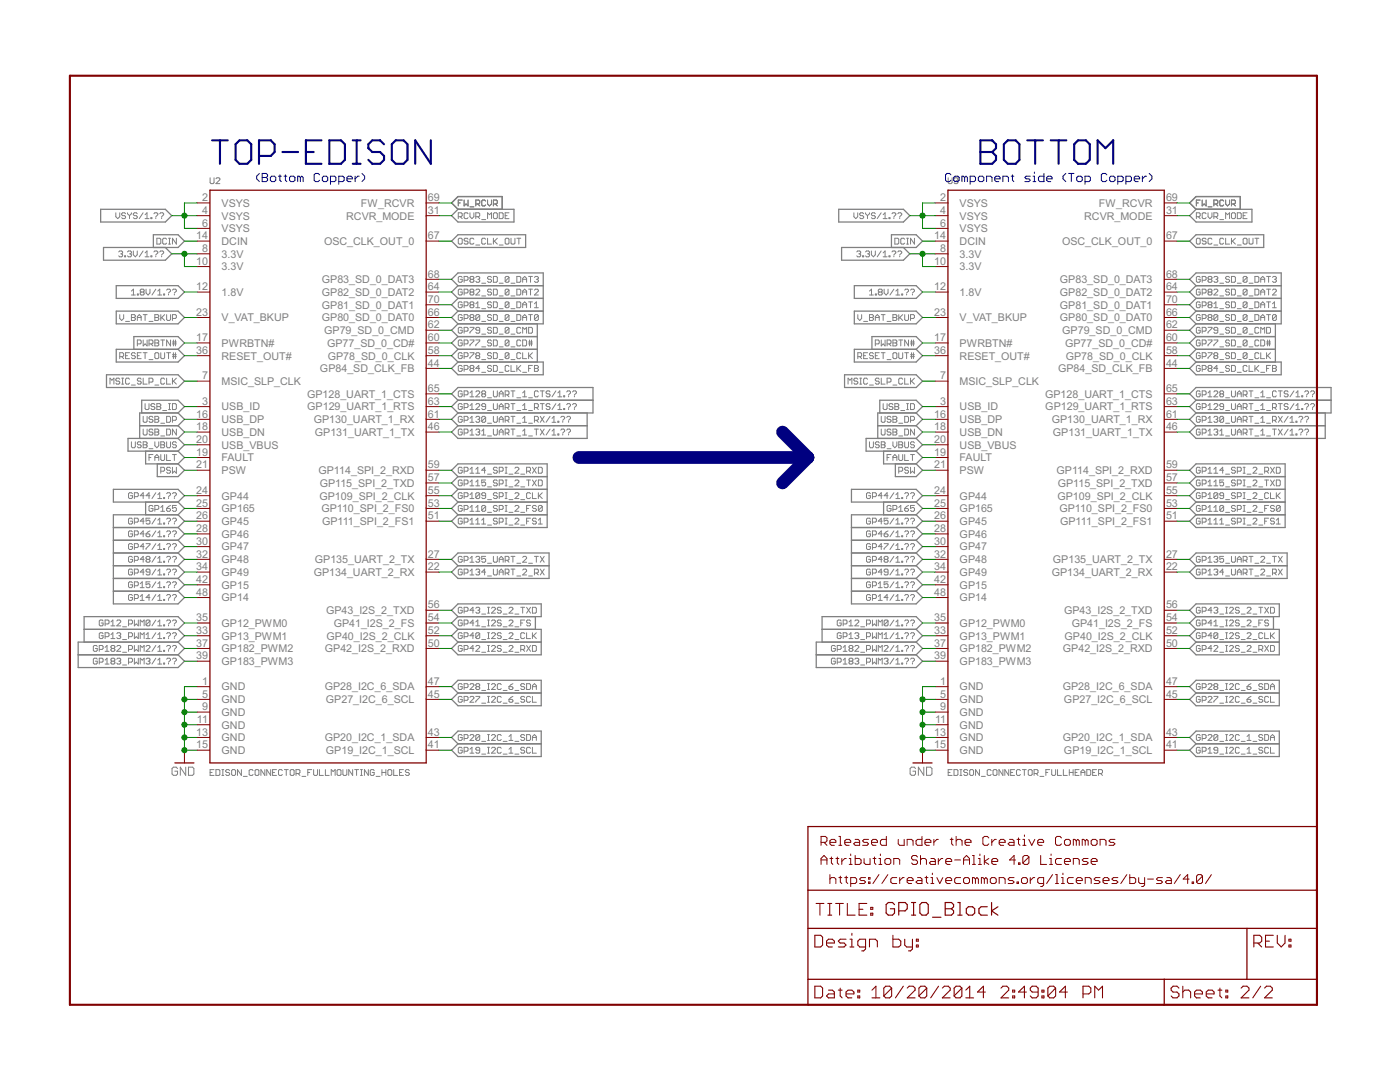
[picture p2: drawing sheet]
<svg xmlns="http://www.w3.org/2000/svg" width="279mm" height="216mm" viewBox="0 0 279 216" stroke-linecap="round" stroke-linejoin="round" font-family="sans-serif">
<defs><g id="words">
<g font-size="2.4" fill="#808080">
<text x="40.3" y="40.1">2</text>
<text x="44.2" y="41.3">VSYS</text>
<text x="72" y="41.3">FW_RCVR</text>
<text x="85.4" y="40.1">69</text>
<text x="187.6" y="40.1">2</text>
<text x="191.5" y="41.3">VSYS</text>
<text x="219.3" y="41.3">FW_RCVR</text>
<text x="232.7" y="40.1">69</text>
<text x="39.2" y="47.8">14</text>
<text x="40.3" y="42.7">4</text>
<text x="40.3" y="45.2">6</text>
<text x="44.2" y="43.8">VSYS</text>
<text x="44.2" y="46.3">VSYS</text>
<text x="69.1" y="43.8">RCVR_MODE</text>
<text x="85.4" y="47.8">67</text>
<text x="85.4" y="42.7">31</text>
<text x="186.5" y="47.8">14</text>
<text x="187.6" y="42.7">4</text>
<text x="187.6" y="45.2">6</text>
<text x="191.5" y="43.8">VSYS</text>
<text x="191.5" y="46.3">VSYS</text>
<text x="216.4" y="43.8">RCVR_MODE</text>
<text x="232.7" y="47.8">67</text>
<text x="232.7" y="42.7">31</text>
<text x="39.2" y="52.8">10</text>
<text x="40.3" y="50.3">8</text>
<text x="44.2" y="51.4">3.3V</text>
<text x="44.2" y="54">3.3V</text>
<text x="44.2" y="48.9">DCIN</text>
<text x="64.7" y="48.9">OSC_CLK_OUT_0</text>
<text x="186.5" y="52.8">10</text>
<text x="187.6" y="50.3">8</text>
<text x="191.5" y="51.4">3.3V</text>
<text x="191.5" y="54">3.3V</text>
<text x="191.5" y="48.9">DCIN</text>
<text x="212" y="48.9">OSC_CLK_OUT_0</text>
<text x="39.2" y="57.9">12</text>
<text x="44.2" y="59">1.8V</text>
<text x="64.2" y="59">GP82_SD_0_DAT2</text>
<text x="64.2" y="56.5">GP83_SD_0_DAT3</text>
<text x="85.4" y="57.9">64</text>
<text x="85.4" y="55.4">68</text>
<text x="186.5" y="57.9">12</text>
<text x="191.5" y="59">1.8V</text>
<text x="211.5" y="59">GP82_SD_0_DAT2</text>
<text x="211.5" y="56.5">GP83_SD_0_DAT3</text>
<text x="232.7" y="57.9">64</text>
<text x="232.7" y="55.4">68</text>
<text x="39.2" y="63">23</text>
<text x="44.2" y="64.1">V_VAT_BKUP</text>
<text x="64.2" y="64.1">GP80_SD_0_DAT0</text>
<text x="64.2" y="61.6">GP81_SD_0_DAT1</text>
<text x="85.4" y="65.5">62</text>
<text x="85.4" y="63">66</text>
<text x="85.4" y="60.5">70</text>
<text x="186.5" y="63">23</text>
<text x="191.5" y="64.1">V_VAT_BKUP</text>
<text x="211.5" y="64.1">GP80_SD_0_DAT0</text>
<text x="211.5" y="61.6">GP81_SD_0_DAT1</text>
<text x="232.7" y="65.5">62</text>
<text x="232.7" y="63">66</text>
<text x="232.7" y="60.5">70</text>
<text x="39.2" y="68.1">17</text>
<text x="39.2" y="70.6">36</text>
<text x="44.2" y="69.2">PWRBTN#</text>
<text x="44.2" y="71.7">RESET_OUT#</text>
<text x="64.7" y="66.7">GP79_SD_0_CMD</text>
<text x="65.3" y="69.2">GP77_SD_0_CD#</text>
<text x="65.4" y="71.7">GP78_SD_0_CLK</text>
<text x="85.4" y="70.6">58</text>
<text x="85.4" y="68.1">60</text>
<text x="186.5" y="68.1">17</text>
<text x="186.5" y="70.6">36</text>
<text x="191.5" y="69.2">PWRBTN#</text>
<text x="191.5" y="71.7">RESET_OUT#</text>
<text x="212" y="66.7">GP79_SD_0_CMD</text>
<text x="212.6" y="69.2">GP77_SD_0_CD#</text>
<text x="212.7" y="71.7">GP78_SD_0_CLK</text>
<text x="232.7" y="70.6">58</text>
<text x="232.7" y="68.1">60</text>
<text x="40.3" y="75.7">7</text>
<text x="44.2" y="76.8">MSIC_SLP_CLK</text>
<text x="63.9" y="74.3">GP84_SD_CLK_FB</text>
<text x="85.4" y="73.2">44</text>
<text x="187.6" y="75.7">7</text>
<text x="191.5" y="76.8">MSIC_SLP_CLK</text>
<text x="211.2" y="74.3">GP84_SD_CLK_FB</text>
<text x="232.7" y="73.2">44</text>
<text x="39.2" y="83.3">16</text>
<text x="40.3" y="80.8">3</text>
<text x="44.2" y="81.9">USB_ID</text>
<text x="61.3" y="79.4">GP128_UART_1_CTS</text>
<text x="61.3" y="81.9">GP129_UART_1_RTS</text>
<text x="85.4" y="83.3">61</text>
<text x="85.4" y="80.8">63</text>
<text x="85.4" y="78.2">65</text>
<text x="186.5" y="83.3">16</text>
<text x="187.6" y="80.8">3</text>
<text x="191.5" y="81.9">USB_ID</text>
<text x="208.6" y="79.4">GP128_UART_1_CTS</text>
<text x="208.6" y="81.9">GP129_UART_1_RTS</text>
<text x="232.7" y="83.3">61</text>
<text x="232.7" y="80.8">63</text>
<text x="232.7" y="78.2">65</text>
<text x="39.2" y="85.9">18</text>
<text x="39.2" y="88.4">20</text>
<text x="44.2" y="84.4">USB_DP</text>
<text x="44.2" y="87">USB_DN</text>
<text x="44.2" y="89.5">USB_VBUS</text>
<text x="62.6" y="84.4">GP130_UART_1_RX</text>
<text x="62.8" y="87">GP131_UART_1_TX</text>
<text x="85.4" y="85.9">46</text>
<text x="186.5" y="85.9">18</text>
<text x="186.5" y="88.4">20</text>
<text x="191.5" y="84.4">USB_DP</text>
<text x="191.5" y="87">USB_DN</text>
<text x="191.5" y="89.5">USB_VBUS</text>
<text x="209.9" y="84.4">GP130_UART_1_RX</text>
<text x="210.1" y="87">GP131_UART_1_TX</text>
<text x="232.7" y="85.9">46</text>
<text x="39.2" y="90.9">19</text>
<text x="39.2" y="93.5">21</text>
<text x="44.2" y="92.1">FAULT</text>
<text x="44.2" y="94.6">PSW</text>
<text x="63.6" y="94.6">GP114_SPI_2_RXD</text>
<text x="85.4" y="93.5">59</text>
<text x="186.5" y="90.9">19</text>
<text x="186.5" y="93.5">21</text>
<text x="191.5" y="92.1">FAULT</text>
<text x="191.5" y="94.6">PSW</text>
<text x="210.9" y="94.6">GP114_SPI_2_RXD</text>
<text x="232.7" y="93.5">59</text>
<text x="39.2" y="98.6">24</text>
<text x="39.2" y="101.1">25</text>
<text x="44.2" y="99.7">GP44</text>
<text x="63.8" y="99.7">GP109_SPI_2_CLK</text>
<text x="63.8" y="97.1">GP115_SPI_2_TXD</text>
<text x="85.4" y="101.1">53</text>
<text x="85.4" y="98.6">55</text>
<text x="85.4" y="96">57</text>
<text x="186.5" y="98.6">24</text>
<text x="186.5" y="101.1">25</text>
<text x="191.5" y="99.7">GP44</text>
<text x="211" y="99.7">GP109_SPI_2_CLK</text>
<text x="211.1" y="97.1">GP115_SPI_2_TXD</text>
<text x="232.7" y="101.1">53</text>
<text x="232.7" y="98.6">55</text>
<text x="232.7" y="96">57</text>
<text x="39.2" y="103.6">26</text>
<text x="39.2" y="106.2">28</text>
<text x="44.2" y="102.2">GP165</text>
<text x="44.2" y="104.8">GP45</text>
<text x="44.2" y="107.3">GP46</text>
<text x="64.1" y="102.2">GP110_SPI_2_FS0</text>
<text x="64.3" y="104.8">GP111_SPI_2_FS1</text>
<text x="85.4" y="103.6">51</text>
<text x="186.5" y="103.6">26</text>
<text x="186.5" y="106.2">28</text>
<text x="191.5" y="102.2">GP165</text>
<text x="191.5" y="104.8">GP45</text>
<text x="191.5" y="107.3">GP46</text>
<text x="211.4" y="102.2">GP110_SPI_2_FS0</text>
<text x="211.6" y="104.8">GP111_SPI_2_FS1</text>
<text x="232.7" y="103.6">51</text>
<text x="39.2" y="108.7">30</text>
<text x="39.2" y="111.3">32</text>
<text x="39.2" y="113.8">34</text>
<text x="44.2" y="109.8">GP47</text>
<text x="44.2" y="112.4">GP48</text>
<text x="62.8" y="112.4">GP135_UART_2_TX</text>
<text x="85.4" y="113.8">22</text>
<text x="85.4" y="111.3">27</text>
<text x="186.5" y="108.7">30</text>
<text x="186.5" y="111.3">32</text>
<text x="186.5" y="113.8">34</text>
<text x="191.5" y="109.8">GP47</text>
<text x="191.5" y="112.4">GP48</text>
<text x="210.1" y="112.4">GP135_UART_2_TX</text>
<text x="232.7" y="113.8">22</text>
<text x="232.7" y="111.3">27</text>
<text x="39.2" y="116.3">42</text>
<text x="39.2" y="118.9">48</text>
<text x="44.2" y="114.9">GP49</text>
<text x="44.2" y="117.4">GP15</text>
<text x="44.2" y="120">GP14</text>
<text x="62.6" y="114.9">GP134_UART_2_RX</text>
<text x="186.5" y="116.3">42</text>
<text x="186.5" y="118.9">48</text>
<text x="191.5" y="114.9">GP49</text>
<text x="191.5" y="117.4">GP15</text>
<text x="191.5" y="120">GP14</text>
<text x="209.9" y="114.9">GP134_UART_2_RX</text>
<text x="39.2" y="123.9">35</text>
<text x="44.2" y="125.1">GP12_PWM0</text>
<text x="65.1" y="122.5">GP43_I2S_2_TXD</text>
<text x="66.6" y="125.1">GP41_I2S_2_FS</text>
<text x="85.4" y="123.9">54</text>
<text x="85.4" y="121.4">56</text>
<text x="186.5" y="123.9">35</text>
<text x="191.5" y="125.1">GP12_PWM0</text>
<text x="212.4" y="122.5">GP43_I2S_2_TXD</text>
<text x="213.9" y="125.1">GP41_I2S_2_FS</text>
<text x="232.7" y="123.9">54</text>
<text x="232.7" y="121.4">56</text>
<text x="39.2" y="126.5">33</text>
<text x="39.2" y="129">37</text>
<text x="39.2" y="131.6">39</text>
<text x="44.2" y="127.6">GP13_PWM1</text>
<text x="44.2" y="130.1">GP182_PWM2</text>
<text x="64.8" y="130.1">GP42_I2S_2_RXD</text>
<text x="65.2" y="127.6">GP40_I2S_2_CLK</text>
<text x="85.4" y="129">50</text>
<text x="85.4" y="126.5">52</text>
<text x="186.5" y="126.5">33</text>
<text x="186.5" y="129">37</text>
<text x="186.5" y="131.6">39</text>
<text x="191.5" y="127.6">GP13_PWM1</text>
<text x="191.5" y="130.1">GP182_PWM2</text>
<text x="212.1" y="130.1">GP42_I2S_2_RXD</text>
<text x="212.5" y="127.6">GP40_I2S_2_CLK</text>
<text x="232.7" y="129">50</text>
<text x="232.7" y="126.5">52</text>
<text x="40.3" y="136.6">1</text>
<text x="44.2" y="137.8">GND</text>
<text x="44.2" y="132.7">GP183_PWM3</text>
<text x="64.8" y="137.8">GP28_I2C_6_SDA</text>
<text x="85.4" y="136.6">47</text>
<text x="187.6" y="136.6">1</text>
<text x="191.5" y="137.8">GND</text>
<text x="191.5" y="132.7">GP183_PWM3</text>
<text x="212.1" y="137.8">GP28_I2C_6_SDA</text>
<text x="232.7" y="136.6">47</text>
<text x="40.3" y="139.2">5</text>
<text x="40.3" y="141.7">9</text>
<text x="44.2" y="140.3">GND</text>
<text x="44.2" y="142.8">GND</text>
<text x="65" y="140.3">GP27_I2C_6_SCL</text>
<text x="85.4" y="139.2">45</text>
<text x="187.6" y="139.2">5</text>
<text x="187.6" y="141.7">9</text>
<text x="191.5" y="140.3">GND</text>
<text x="191.5" y="142.8">GND</text>
<text x="212.3" y="140.3">GP27_I2C_6_SCL</text>
<text x="232.7" y="139.2">45</text>
<text x="39.2" y="146.8">13</text>
<text x="39.2" y="149.3">15</text>
<text x="39.3" y="144.3">11</text>
<text x="44.2" y="145.4">GND</text>
<text x="44.2" y="147.9">GND</text>
<text x="64.8" y="147.9">GP20_I2C_1_SDA</text>
<text x="85.4" y="149.3">41</text>
<text x="85.4" y="146.8">43</text>
<text x="186.5" y="146.8">13</text>
<text x="186.5" y="149.3">15</text>
<text x="186.6" y="144.3">11</text>
<text x="191.5" y="145.4">GND</text>
<text x="191.5" y="147.9">GND</text>
<text x="212.1" y="147.9">GP20_I2C_1_SDA</text>
<text x="232.7" y="149.3">41</text>
<text x="232.7" y="146.8">43</text>
<text x="44.2" y="150.5">GND</text>
<text x="65" y="150.5">GP19_I2C_1_SCL</text>
<text x="191.5" y="150.5">GND</text>
<text x="212.3" y="150.5">GP19_I2C_1_SCL</text>
</g>
</g></defs>
<g fill="none" stroke="#808080" stroke-width=".2">
<path d="M41.9 35.5v.9l.2 .2h.4l.2-.2v-.9M43.1 35.7l.2-.2h.4l.2 .2v.2l-.8 .7h.8M92.2 39.9h-.7v1.2M92.6 39.9v1.2l.4-.4 .4 .4v-1.2M97.3 39.9v.8l.4 .4 .4-.4v-.8M189.2 35.5v.9l.2 .2h.4l.2-.2v-.9M190.4 35.7l.2-.2h.4l.2 .2-.2 .3M190.8 36h.2M191 36l.2 .3-.2 .3h-.4l-.2-.2M239.5 39.9h-.7v1.2M239.9 39.9v1.2l.4-.4 .4 .4v-1.2M244.6 39.9v.8l.4 .4 .4-.4v-.8"/>
<path d="M23.1 42.5v.7l.4 .4 .4-.4v-.7M23.7 50.3l.2-.2h.4l.2 .2-.2 .4M24.1 50.7h.2M24.3 50.7l.2 .1-.2 .4h-.4l-.2-.1M24.9 51.1h.2v.1h-.2zM25.1 42.7l-.2-.2h-.4l-.2 .2 .2 .3h.4l.2 .2-.2 .4h-.4l-.2-.2M25.4 42.5v.2l.4 .3M25.4 50.3l.2-.2h.4l.2 .2-.2 .4M25.8 43v.6M25.8 50.7h.2M26 50.7l.2 .1-.2 .4h-.4l-.2-.1M26.2 42.5v.2l-.4 .3"/>
<path d="M26.2 58.9h.8M26.2 58.1l.4-.4v1.2M26.6 50.1v.7l.4 .4 .4-.4v-.7M27.4 42.7l-.2-.2h-.4l-.2 .2 .2 .3h.4l.2 .2-.2 .4h-.4l-.2-.2M27.4 58.7h.2v.2h-.2zM28.2 58.3l-.2-.2 .2-.4h.4l.2 .2-.2 .4M28.2 58.3l-.2 .2 .2 .4h.4l.2-.2-.2-.4M28.2 58.3h.4M28.6 42.5l-.8 1.1M28.6 50.1l-.8 1.1M29 43.6h.7M29 42.8l.3-.3v1.1"/>
<path d="M29 50.5l.3-.4v1.1M29 51.2h.7M29.1 57.7v.8l.4 .4 .4-.4v-.8M30.1 43.4h.2v.2h-.2zM30.1 51.1h.2v.1h-.2zM30.7 42.7l.2-.2h.4l.2 .2v.1l-.4 .4M30.7 50.3l.2-.2h.4l.2 .2v.2l-.4 .3M31.1 43.4v.2M31.1 51.1v.1M31.1 57.7l-.8 1.2M31.3 47.5h.6l.2 .2v.8l-.2 .2h-.6zM31.5 58.1l.4-.4v1.2"/>
<path d="M31.5 58.9h.8M31.9 50.3l.2-.2h.4l.2 .2v.2l-.4 .3M31.9 42.7l.2-.2h.4l.2 .2v.1l-.4 .4M32.3 43.4v.2M32.3 51.1v.1M32.7 58.7h.2v.2h-.2zM33.3 57.9l.1-.2h.4l.2 .2v.2l-.4 .4M33.3 47.7l-.2-.2h-.4l-.2 .2v.8l.2 .2h.4l.2-.2M33.6 58.7v.2M33.6 47.5h.4M33.6 48.7h.4M33.8 47.5v1.2"/>
<path d="M34.4 57.9l.2-.2h.4l.2 .2v.2l-.4 .4M34.8 58.7v.2M35.2 47.5v1.2l-.8-1.2v1.2M91.5 43.2h.5l.2-.2v-.3l-.2-.2h-.5v1.1M91.5 47.7l.2-.2h.3l.2 .2v.8l-.2 .2h-.3l-.2-.2zM91.5 40.5h.3M91.8 43.2l.4 .4M92.2 55.4l-.2-.2h-.3l-.2 .2v.7l.2 .2h.3l.2-.2v-.4h-.4M92.2 57.9l-.2-.2h-.3l-.2 .2v.8l.2 .2h.3l.2-.2v-.4h-.4M92.6 58.5h.6l.2-.2v-.4l-.2-.2h-.6v1.2M92.6 55.9h.6l.2-.2v-.3l-.2-.2h-.6v1.1M93.4 42.7l-.2-.2h-.4l-.2 .2v.7l.2 .2h.4l.2-.2"/>
<path d="M93.4 47.7l-.2-.2h-.4l-.2 .4 .2 .2h.4l.2 .4-.2 .2h-.4l-.2-.2M93.8 42.5v.7l.4 .4 .4-.4v-.7M93.8 41.3h.8M94 55.7l-.2-.2 .2-.3h.4l.2 .2-.2 .3M94 58.3l-.2-.2 .2-.4h.4l.2 .2-.2 .4M94 58.3l-.2 .2 .2 .4h.4l.2-.2-.2-.4M94 55.7l-.2 .2 .2 .4h.4l.2-.2-.2-.4M94 58.3h.4M94 55.7h.4M94.6 47.7l-.2-.2h-.4l-.2 .2v.8l.2 .2h.4l.2-.2M95 43.2h.5l.2-.2v-.3l-.2-.2h-.5v1.1M95 55.4l.2-.2h.3l.2 .2-.2 .3"/>
<path d="M95 57.9l.2-.2h.3l.2 .2v.2l-.7 .8h.7M95 40.7h.5l.2-.2v-.4l-.2-.2h-.5v1.2M95 48.9h.7M95.4 43.2l.3 .4M95.4 40.7l.3 .4M95.4 55.7h.1M95.5 55.7l.2 .2-.2 .4h-.3l-.2-.2M96.1 59.1h.8M96.1 56.5h.8M96.1 43.8h.8M96.9 40.1l-.2-.2h-.4l-.2 .2v.8l.2 .2h.4l.2-.2M96.9 47.7l-.2-.2h-.4l-.2 .2v.8l.2 .2h.4l.2-.2"/>
<path d="M97.3 43.6v-1.1l.4 .3 .4-.3v1.1M97.3 47.5v1.2h.8M98.1 55.4l-.2-.2h-.4l-.2 .2 .2 .3h.4l.2 .2-.2 .4h-.4l-.2-.2M98.1 57.9l-.2-.2h-.4l-.2 .2 .2 .4h.4l.2 .2-.2 .4h-.4l-.2-.2M98.5 42.7l.2-.2h.4l.2 .2v.7l-.2 .2h-.4l-.2-.2zM98.5 55.2h.6l.2 .2v.7l-.2 .2h-.6zM98.5 40.7h.6l.2-.2v-.4l-.2-.2h-.6v1.2M98.5 47.5v1.2M98.5 57.7h.6l.2 .2v.8l-.2 .2h-.6zM98.7 48.1l.6 .6M98.9 40.7l.4 .4M99.3 47.5l-.8 .8"/>
<path d="M99.6 42.5h.6l.2 .2v.7l-.2 .2h-.6zM99.6 59.1h.8M99.6 56.5h.8M99.6 48.9h.8M100.8 43h.4M101 47.5h.4l.2 .2v.8l-.2 .2h-.4l-.2-.2v-.8zM101.6 42.5h-.8v1.1h.8M101.6 55.4l-.2-.2h-.4l-.2 .2v.7M101.6 57.9l-.2-.2h-.4l-.2 .2v.8M101.6 55.4v.7l-.2 .2h-.4l-.2-.2M101.6 57.9v.8l-.2 .2h-.4l-.2-.2M101.6 57.9l-.8 .8"/>
<path d="M101.6 55.4l-.8 .7M102 47.5v1l.2 .2h.4l.2-.2v-1M102 59.1h.8M102 56.5h.8M103.1 55.2h.6l.2 .2v.7l-.2 .2h-.6zM103.1 57.7h.6l.2 .2v.8l-.2 .2h-.6zM103.1 47.5h.8M103.5 47.5v1.2M104.3 56.3v-.8l.4-.3 .4 .3v.8M104.3 58.9v-.8l.4-.4 .4 .4v.8M104.3 58.3h.8M104.3 55.7h.8"/>
<path d="M105.5 57.7h.8M105.5 55.2h.8M105.9 55.2v1.1M105.9 57.7v1.2M106.7 55.4l.1-.2h.4l.2 .2-.2 .3M106.7 57.9l.1-.2h.4l.2 .2v.2l-.7 .8h.7M107 55.7h.2M107.2 55.7l.2 .2-.2 .4h-.4l-.1-.2M170.4 42.5v.7l.4 .4 .4-.4v-.7M171 50.3l.2-.2h.4l.2 .2-.2 .4M171.4 50.7h.2M171.6 50.7l.2 .1-.2 .4h-.4l-.2-.1"/>
<path d="M172.1 51.1h.3v.1h-.3zM172.4 42.7l-.3-.2h-.3l-.2 .2 .2 .3h.3l.3 .4-.3 .2h-.3l-.2-.2M172.7 42.5v.2l.4 .3M172.7 50.3l.2-.2h.4l.2 .2-.2 .4M173.1 43v.6M173.1 50.7h.2M173.3 50.7l.2 .1-.2 .4h-.4l-.2-.1M173.5 42.5v.2l-.4 .3M173.5 58.1l.4-.4v1.2M173.5 58.9h.8M173.9 50.1v.7l.4 .4 .4-.4v-.7M174.7 42.7l-.2-.2h-.4l-.2 .2 .2 .3h.4l.2 .2-.2 .4h-.4l-.2-.2"/>
<path d="M174.7 58.7h.2v.2h-.2zM175.5 58.3l-.2-.2 .2-.4h.4l.2 .2-.2 .4M175.5 58.3l-.2 .2 .2 .4h.4l.2-.2-.2-.4M175.5 58.3h.4M175.9 42.5l-.8 1.1M175.9 50.1l-.8 1.1M176.3 43.6h.7M176.3 42.8l.3-.3v1.1M176.3 50.5l.3-.4v1.1M176.3 51.2h.7M176.4 57.7v.8l.4 .4 .4-.4v-.8M177.4 43.4h.2v.2h-.2z"/>
<path d="M177.4 51.1h.2v.1h-.2zM178 42.7l.2-.2h.4l.2 .2v.1l-.4 .4M178 50.3l.2-.2h.4l.2 .2v.2l-.4 .3M178.4 43.4v.2M178.4 51.1v.1M178.4 57.7l-.8 1.2M178.6 47.5h.6l.2 .2v.8l-.2 .2h-.6zM178.8 58.1l.4-.4v1.2M178.8 58.9h.8M179.2 42.7l.2-.2h.3l.3 .2v.1l-.4 .4M179.2 50.3l.2-.2h.3l.3 .2v.2l-.4 .3M179.6 43.4v.2"/>
<path d="M179.6 51.1v.1M180 58.7h.1v.2h-.1zM180.6 57.9l.1-.2h.4l.2 .2v.2l-.4 .4M180.6 47.7l-.3-.2h-.3l-.2 .2v.8l.2 .2h.3l.3-.2M180.9 58.7v.2M180.9 47.5h.4M180.9 48.7h.4M181.1 47.5v1.2M181.7 57.9l.2-.2h.4l.2 .2v.2l-.4 .4M182.1 58.7v.2M182.5 47.5v1.2l-.8-1.2v1.2M238.8 43.2h.5l.2-.2v-.3l-.2-.2h-.5v1.1"/>
<path d="M238.8 40.5h.3M239 47.5h.3l.2 .2v.8l-.2 .2h-.3l-.2-.2v-.8zM239.1 43.2l.4 .4M239.5 55.4l-.2-.2h-.3l-.2 .2v.7l.2 .2h.3l.2-.2v-.4h-.4M239.5 57.9l-.2-.2h-.3l-.2 .2v.8l.2 .2h.3l.2-.2v-.4h-.4M239.9 55.9h.6l.2-.2v-.3l-.2-.2h-.6v1.1M239.9 58.5h.6l.2-.2v-.4l-.2-.2h-.6v1.2M240.7 42.7l-.2-.2h-.4l-.2 .2v.7l.2 .2h.4l.2-.2M240.7 47.7l-.2-.2h-.4l-.2 .4 .2 .2h.4l.2 .4-.2 .2h-.4l-.2-.2M241.1 42.5v.7l.4 .4 .4-.4v-.7M241.1 41.3h.8M241.3 55.7l-.2-.2 .2-.3h.4l.2 .2-.2 .3"/>
<path d="M241.3 58.3l-.2-.2 .2-.4h.4l.2 .2-.2 .4M241.3 58.3l-.2 .2 .2 .4h.4l.2-.2-.2-.4M241.3 55.7l-.2 .2 .2 .4h.4l.2-.2-.2-.4M241.3 58.3h.4M241.3 55.7h.4M241.9 47.7l-.2-.2h-.4l-.2 .2v.8l.2 .2h.4l.2-.2M242.3 43.2h.5l.2-.2v-.3l-.2-.2h-.5v1.1M242.3 55.4l.1-.2h.4l.2 .2-.2 .3M242.3 57.9l.1-.2h.4l.2 .2v.2l-.7 .8h.7M242.3 40.7h.5l.2-.2v-.4l-.2-.2h-.5v1.2M242.3 48.9h.7M242.7 55.7h.1"/>
<path d="M242.7 40.7l.3 .4M242.7 43.2l.3 .4M242.8 55.7l.2 .2-.2 .4h-.4l-.1-.2M243.4 59.1h.8M243.4 56.5h.8M243.4 43.8h.8M244.2 47.7l-.2-.2h-.4l-.2 .2v.8l.2 .2h.4l.2-.2M244.2 40.1l-.2-.2h-.4l-.2 .2v.8l.2 .2h.4l.2-.2M244.6 43.6v-1.1l.4 .3 .4-.3v1.1M244.6 47.5v1.2h.8M245.4 55.4l-.2-.2h-.4l-.2 .2 .2 .3h.4l.2 .2-.2 .4h-.4l-.2-.2M245.4 57.9l-.2-.2h-.4l-.2 .2 .2 .4h.4l.2 .2-.2 .4h-.4l-.2-.2"/>
<path d="M245.8 40.7h.6l.1-.2v-.4l-.1-.2h-.6v1.2M245.8 47.5v1.2M245.8 55.2h.6l.1 .2v.7l-.1 .2h-.6zM245.8 57.7h.6l.1 .2v.8l-.1 .2h-.6zM246 42.5h.4l.1 .2v.7l-.1 .2h-.4l-.2-.2v-.7zM246 48.1l.5 .6M246.1 40.7l.4 .4M246.5 47.5l-.7 .8M246.9 42.5h.6l.2 .2v.7l-.2 .2h-.6zM246.9 59.1h.8M246.9 56.5h.8M246.9 48.9h.8"/>
<path d="M248.1 43h.4M248.1 47.7l.2-.2h.4l.2 .2v.8l-.2 .2h-.4l-.2-.2zM248.9 42.5h-.8v1.1h.8M248.9 55.4l-.2-.2h-.4l-.2 .2v.7M248.9 57.9l-.2-.2h-.4l-.2 .2v.8M248.9 55.4v.7l-.2 .2h-.4l-.2-.2M248.9 57.9v.8l-.2 .2h-.4l-.2-.2M248.9 57.9l-.8 .8M248.9 55.4l-.8 .7M249.3 47.5v1l.2 .2h.4l.2-.2v-1M249.3 59.1h.8M249.3 56.5h.8"/>
<path d="M250.4 55.2h.6l.2 .2v.7l-.2 .2h-.6zM250.4 57.7h.6l.2 .2v.8l-.2 .2h-.6zM250.4 47.5h.8M250.8 47.5v1.2M251.6 56.3v-.8l.4-.3 .4 .3v.8M251.6 58.9v-.8l.4-.4 .4 .4v.8M251.6 58.3h.8M251.6 55.7h.8M252.8 57.7h.8M252.8 55.2h.8M253.2 55.2v1.1M253.2 57.7v1.2"/>
<path d="M254 55.4l.1-.2h.4l.2 .2-.2 .3M254 57.9l.1-.2h.4l.2 .2v.2l-.7 .8h.7M254.3 55.7h.2M254.5 55.7l.2 .2-.2 .4h-.4l-.1-.2M21.9 76.6v-1.1l.4 .4 .4-.4v1.1M23.9 75.7l-.2-.2h-.4l-.2 .4 .2 .2h.4l.2 .3-.2 .2h-.4l-.2-.2M23.9 62.8v.7l.4 .4 .4-.4v-.7M23.9 71.2h.6l.2-.2v-.4l-.2-.2h-.6v1.2M24.3 75.5h.4M24.3 76.6h.4M24.3 71.2l.4 .4M24.5 75.5v1.1"/>
<path d="M25.1 71h.3M25.1 64.1h.7M25.8 70.4h-.7v1.2h.7M25.8 75.7l-.1-.2h-.4l-.2 .2v.7l.2 .2h.4l.1-.2M26.2 62.8h.6l.2 .2-.2 .4 .2 .4-.2 .1h-.6zM26.2 63.4h.6M26.2 76.8h.8M27 70.6l-.2-.2h-.4l-.2 .4 .2 .2h.4l.2 .4-.2 .2h-.4l-.2-.2M27.4 63.9v-.7l.4-.4 .4 .4v.7M27.4 68.6h.6l.2-.2v-.3l-.2-.3h-.6v1.2M27.4 71h.4M27.4 63.4h.8"/>
<path d="M28.2 70.4h-.8v1.2h.8M28.2 75.7l-.2-.2h-.4l-.2 .4 .2 .2h.4l.2 .3-.2 .2h-.4l-.2-.2M28.6 67.8v1.2l.4-.4 .4 .4v-1.2M28.6 75.5v1.1h.8M28.6 70.4h.8M28.6 62.8h.8M29 62.8v1.1M29 70.4v1.2M29.7 68.6h.6l.2-.2v-.3l-.2-.3h-.6v1.2M29.7 76.2h.6l.2-.1v-.4l-.2-.2h-.6v1.1M29.7 71.8h.8M29.7 64.1h.8"/>
<path d="M30.1 68.6l.4 .4M30.9 62.8h.6l.2 .2-.2 .4 .2 .4-.2 .1h-.6zM30.9 67.8h.6l.2 .3-.2 .3 .2 .4-.2 .2h-.6zM30.9 68.4h.6M30.9 63.4h.6M30.9 76.8h.8M31.1 70.4h.4l.2 .2v.8l-.2 .2h-.4l-.2-.2v-.8zM32.1 70.4v1l.2 .2h.4l.2-.2v-1M32.1 62.8v1.1M32.1 67.8h.8M32.3 63.4l.6 .5M32.5 67.8v1.2"/>
<path d="M32.9 75.7l-.2-.2h-.4l-.2 .2v.7l.2 .2h.4l.2-.2M32.9 62.8l-.8 .7M33.3 62.8v1l.1 .1h.4l.2-.1v-1M33.3 75.5v1.1h.7M33.3 70.4h.7M33.6 70.4v1.2M34 67.8v1.2l-.7-1.2v1.2M34.4 63.5h.6l.2-.1v-.4l-.2-.2h-.6v1.1M34.4 75.5v1.1M34.4 71.2h.8M34.4 68.6h.8M34.4 68.2h.8"/>
<path d="M34.4 70.8h.8M34.6 76.1l.6 .5M34.6 67.8v1.2M34.6 70.4v1.2M35 67.8v1.2M35 70.4v1.2M35.2 75.5l-.8 .7M92.2 60.4l-.2-.2h-.3l-.2 .2v.8l.2 .2h.3l.2-.2v-.4h-.4M92.2 63l-.2-.2h-.3l-.2 .2v.8l.2 .1h.3l.2-.1v-.4h-.4M92.2 65.5l-.2-.2h-.3l-.2 .2v.8l.2 .2h.3l.2-.2v-.4h-.4M92.2 68.1l-.2-.3h-.3l-.2 .3v.7l.2 .2h.3l.2-.2v-.4h-.4M92.2 70.6l-.2-.2h-.3l-.2 .2v.8l.2 .2h.3l.2-.2v-.4h-.4"/>
<path d="M92.2 73.1l-.2-.2h-.3l-.2 .2v.8l.2 .2h.3l.2-.2v-.4h-.4M92.2 78.2l-.2-.2h-.3l-.2 .2v.8l.2 .2h.3l.2-.2v-.4h-.4M92.6 61h.6l.2-.2v-.4l-.2-.2h-.6v1.2M92.6 66.1h.6l.2-.2v-.4l-.2-.2h-.6v1.2M92.6 63.5h.6l.2-.1v-.4l-.2-.2h-.6v1.1M92.6 68.6h.6l.2-.2v-.3l-.2-.3h-.6v1.2M92.6 71.2h.6l.2-.2v-.4l-.2-.2h-.6v1.2M92.6 73.7h.6l.2-.2v-.4l-.2-.2h-.6v1.2M92.6 78.8h.6l.2-.2v-.4l-.2-.2h-.6v1.2M93.8 65.3h.8v.2l-.8 .8v.2M93.8 78.4l.4-.4v1.2M93.8 67.8h.8v.3l-.8 .7v.2"/>
<path d="M93.8 70.4h.8v.2l-.8 .8v.2M93.8 79.2h.8M94 60.8l-.2-.2 .2-.4h.4l.2 .2-.2 .4M94 60.8l-.2 .2 .2 .4h.4l.2-.2-.2-.4M94 63.4l-.2-.2 .2-.4h.4l.2 .2-.2 .4M94 63.4l-.2 .1 .2 .4h.4l.2-.1-.2-.4M94 73.5l-.2-.2 .2-.4h.4l.2 .2-.2 .4M94 73.5l-.2 .2 .2 .4h.4l.2-.2-.2-.4M94 73.5h.4M94 63.4h.4M94 60.8h.4M95 60.6l.4-.4v1.2"/>
<path d="M95 67.8h.7v.3l-.7 .7v.2M95 78.2l.2-.2h.3l.2 .2v.2l-.7 .8h.7M95 61.4h.7M95.2 71l-.2-.2 .2-.4h.3l.2 .2-.2 .4M95.2 71l-.2 .2 .2 .4h.3l.2-.2-.2-.4M95.2 71h.3M95.7 63l-.2-.2h-.3l-.2 .2v.8M95.7 65.9h-.5l-.2-.2 .2-.4h.3l.2 .2v.8l-.2 .2h-.3l-.2-.2M95.7 63v.8l-.2 .1h-.3l-.2-.1M95.7 73.5h-.7l.5-.6v1.2M95.7 63l-.7 .8M96.1 74.3h.8"/>
<path d="M96.1 71.8h.8M96.1 69.2h.8M96.1 66.7h.8M96.1 64.1h.8M96.1 61.6h.8M96.3 78.6l-.2-.2 .2-.4h.4l.2 .2-.2 .4M96.3 78.6l-.2 .2 .2 .4h.4l.2-.2-.2-.4M96.3 78.6h.4M97.3 79.4h.8M98.1 60.4l-.2-.2h-.4l-.2 .4 .2 .2h.4l.2 .4-.2 .2h-.4l-.2-.2M98.1 73.1l-.2-.2h-.4l-.2 .4 .2 .2h.4l.2 .4-.2 .2h-.4l-.2-.2M98.1 68.1l-.2-.3h-.4l-.2 .4 .2 .2h.4l.2 .4-.2 .2h-.4l-.2-.2"/>
<path d="M98.1 63l-.2-.2h-.4l-.2 .4 .2 .2h.4l.2 .4-.2 .1h-.4l-.2-.1M98.1 65.5l-.2-.2h-.4l-.2 .2 .2 .4h.4l.2 .2-.2 .4h-.4l-.2-.2M98.1 70.6l-.2-.2h-.4l-.2 .4 .2 .2h.4l.2 .4-.2 .2h-.4l-.2-.2M98.5 60.2h.6l.2 .2v.8l-.2 .2h-.6zM98.5 62.8h.6l.2 .2v.8l-.2 .1h-.6zM98.5 65.3h.6l.2 .2v.8l-.2 .2h-.6zM98.5 67.8h.6l.2 .3v.7l-.2 .2h-.6zM98.5 70.4h.6l.2 .2v.8l-.2 .2h-.6zM98.5 72.9h.6l.2 .2v.8l-.2 .2h-.6zM98.5 78v1l.2 .2h.4l.2-.2v-1M99.6 79.2v-.8l.4-.4 .4 .4v.8M99.6 78.6h.8"/>
<path d="M99.6 74.3h.8M99.6 71.8h.8M99.6 69.2h.8M99.6 66.7h.8M99.6 64.1h.8M99.6 61.6h.8M100.8 78.8h.6l.2-.2v-.4l-.2-.2h-.6v1.2M101.2 78.8l.4 .4M101.6 60.4l-.2-.2h-.4l-.2 .2v.8M101.6 63l-.2-.2h-.4l-.2 .2v.8M101.6 65.5l-.2-.2h-.4l-.2 .2v.8M101.6 68.1l-.2-.3h-.4l-.2 .3v.7"/>
<path d="M101.6 70.6l-.2-.2h-.4l-.2 .2v.8M101.6 73.1l-.2-.2h-.4l-.2 .2v.8l.2 .2h.4l.2-.2M101.6 60.4v.8l-.2 .2h-.4l-.2-.2M101.6 63v.8l-.2 .1h-.4l-.2-.1M101.6 65.5v.8l-.2 .2h-.4l-.2-.2M101.6 68.1v.7l-.2 .2h-.4l-.2-.2M101.6 70.6v.8l-.2 .2h-.4l-.2-.2M101.6 70.6l-.8 .8M101.6 68.1l-.8 .7M101.6 65.5l-.8 .8M101.6 63l-.8 .8M101.6 60.4l-.8 .8"/>
<path d="M102 72.9v1.2h.8M102 78h.8M102 71.8h.8M102 69.2h.8M102 66.7h.8M102 64.1h.8M102 61.6h.8M102.4 78v1.2M103.1 60.2h.6l.2 .2v.8l-.2 .2h-.6zM103.1 62.8h.6l.2 .2v.8l-.2 .1h-.6zM103.1 79.4h.8M103.1 72.9v1.2"/>
<path d="M103.3 73.5l.6 .6M103.9 65.5l-.2-.2h-.4l-.2 .2v.8l.2 .2h.4l.2-.2M103.9 68.1l-.2-.3h-.4l-.2 .3v.7l.2 .2h.4l.2-.2M103.9 70.6l-.2-.2h-.4l-.2 .2v.8l.2 .2h.4l.2-.2M103.9 72.9l-.8 .8M104.3 61.4v-.8l.4-.4 .4 .4v.8M104.3 63.9v-.7l.4-.4 .4 .4v.7M104.3 66.5v-1.2l.4 .4 .4-.4v1.2M104.3 67.8h.6l.2 .3v.7l-.2 .2h-.6zM104.3 70.4v1.2h.8M104.3 78.4l.4-.4v1.2M104.3 79.2h.8"/>
<path d="M104.3 74.3h.8M104.3 63.4h.8M104.3 60.8h.8M105.5 65.3h.6l.2 .2v.8l-.2 .2h-.6zM105.5 70.4v1.2M105.5 79.4h.8M105.5 73.5h.4M105.5 68.6h.8M105.5 68.2h.8M105.5 62.8h.8M105.5 60.2h.8M105.7 71l.6 .6"/>
<path d="M105.7 67.8v1.2M105.9 60.2v1.2M105.9 62.8v1.1M106.1 67.8v1.2M106.3 72.9h-.8v1.2M106.3 70.4l-.8 .8M106.7 72.9h.5l.2 .2-.2 .4 .2 .4-.2 .2h-.5zM106.7 60.6l.3-.4v1.2M106.7 73.5h.5M106.7 61.4h.7M107.4 63v.8l-.2 .1h-.4l-.1-.1M107.4 63l-.2-.2h-.4l-.1 .2v.8"/>
<path d="M107.4 78.2l-.2-.2h-.4l-.1 .2v.8l.1 .2h.4l.2-.2M107.4 63l-.7 .8M107.8 78h.8M108.2 78v1.2M109.8 78.2l-.2-.2h-.4l-.2 .2 .2 .4h.4l.2 .2-.2 .4h-.4l-.2-.2M110.9 78l-.7 1.2M111.3 78.4l.4-.4v1.2M111.3 79.2h.8M112.5 79h.2v.2h-.2zM113.1 78.2l.2-.2h.4l.2 .2v.2l-.4 .4M113.5 79v.2M114.3 78.2l.1-.2h.5l.1 .2v.2l-.4 .4"/>
<path d="M114.6 79v.2M169.2 76.6v-1.1l.4 .4 .4-.4v1.1M171.2 75.7l-.2-.2h-.4l-.2 .4 .2 .2h.4l.2 .3-.2 .2h-.4l-.2-.2M171.2 62.8v.7l.4 .4 .4-.4v-.7M171.2 71.2h.6l.2-.2v-.4l-.2-.2h-.6v1.2M171.6 75.5h.4M171.6 76.6h.4M171.6 71.2l.4 .4M171.8 75.5v1.1M172.4 71h.3M172.4 64.1h.7M173.1 70.4h-.7v1.2h.7"/>
<path d="M173.1 75.7l-.2-.2h-.3l-.2 .2v.7l.2 .2h.3l.2-.2M173.5 62.8h.6l.2 .2-.2 .4 .2 .4-.2 .1h-.6zM173.5 63.4h.6M173.5 76.8h.8M174.3 70.6l-.2-.2h-.4l-.2 .4 .2 .2h.4l.2 .4-.2 .2h-.4l-.2-.2M174.7 63.9v-.7l.4-.4 .4 .4v.7M174.7 68.6h.6l.2-.2v-.3l-.2-.3h-.6v1.2M174.7 71h.4M174.7 63.4h.8M175.5 70.4h-.8v1.2h.8M175.5 75.7l-.2-.2h-.4l-.2 .2 .2 .4h.4l.2 .1-.2 .4h-.4l-.2-.2M175.9 67.8v1.2l.4-.4 .3 .4v-1.2"/>
<path d="M175.9 75.5v1.1h.7M175.9 70.4h.7M175.9 62.8h.7M176.3 62.8v1.1M176.3 70.4v1.2M177 68.6h.6l.2-.2v-.3l-.2-.3h-.6v1.2M177 76.2h.6l.2-.1v-.4l-.2-.2h-.6v1.1M177 71.8h.8M177 64.1h.8M177.4 68.6l.4 .4M178.2 62.8h.6l.2 .2-.2 .4 .2 .4-.2 .1h-.6zM178.2 67.8h.6l.2 .3-.2 .3 .2 .4-.2 .2h-.6z"/>
<path d="M178.2 68.4h.6M178.2 63.4h.6M178.2 76.8h.8M178.4 70.4h.4l.2 .2v.8l-.2 .2h-.4l-.2-.2v-.8zM179.4 70.4v1l.2 .2h.4l.1-.2v-1M179.4 62.8v1.1M179.4 67.8h.7M179.6 63.4l.5 .5M179.8 67.8v1.2M180.1 75.7l-.1-.2h-.4l-.2 .2v.7l.2 .2h.4l.1-.2M180.1 62.8l-.7 .7M180.6 62.8v1l.1 .1h.4l.2-.1v-1"/>
<path d="M180.6 75.5v1.1h.7M180.6 70.4h.7M180.9 70.4v1.2M181.3 67.8v1.2l-.7-1.2v1.2M181.7 63.5h.6l.2-.1v-.4l-.2-.2h-.6v1.1M181.7 75.5v1.1M181.7 71.2h.8M181.7 68.6h.8M181.7 68.2h.8M181.7 70.8h.8M181.9 76.1l.6 .5M181.9 67.8v1.2"/>
<path d="M181.9 70.4v1.2M182.3 67.8v1.2M182.3 70.4v1.2M182.5 75.5l-.8 .7M239.5 60.4l-.2-.2h-.3l-.2 .2v.8l.2 .2h.3l.2-.2v-.4h-.4M239.5 63l-.2-.2h-.3l-.2 .2v.8l.2 .1h.3l.2-.1v-.4h-.4M239.5 65.5l-.2-.2h-.3l-.2 .2v.8l.2 .2h.3l.2-.2v-.4h-.4M239.5 68.1l-.2-.3h-.3l-.2 .3v.7l.2 .2h.3l.2-.2v-.4h-.4M239.5 70.6l-.2-.2h-.3l-.2 .2v.8l.2 .2h.3l.2-.2v-.4h-.4M239.5 73.1l-.2-.2h-.3l-.2 .2v.8l.2 .2h.3l.2-.2v-.4h-.4M239.5 78.2l-.2-.2h-.3l-.2 .2v.8l.2 .2h.3l.2-.2v-.4h-.4M239.9 61h.6l.2-.2v-.4l-.2-.2h-.6v1.2"/>
<path d="M239.9 63.5h.6l.2-.1v-.4l-.2-.2h-.6v1.1M239.9 66.1h.6l.2-.2v-.4l-.2-.2h-.6v1.2M239.9 68.6h.6l.2-.2v-.3l-.2-.3h-.6v1.2M239.9 71.2h.6l.2-.2v-.4l-.2-.2h-.6v1.2M239.9 73.7h.6l.2-.2v-.4l-.2-.2h-.6v1.2M239.9 78.8h.6l.2-.2v-.4l-.2-.2h-.6v1.2M241.1 78.4l.4-.4v1.2M241.1 65.3h.8v.2l-.8 .8v.2M241.1 67.8h.8v.3l-.8 .7v.2M241.1 70.4h.8v.2l-.8 .8v.2M241.1 79.2h.8M241.3 60.8l-.2-.2 .2-.4h.4l.2 .2-.2 .4"/>
<path d="M241.3 60.8l-.2 .2 .2 .4h.4l.2-.2-.2-.4M241.3 63.4l-.2 .1 .2 .4h.4l.2-.1-.2-.4M241.3 63.4l-.2-.2 .2-.4h.4l.2 .2-.2 .4M241.3 73.5l-.2-.2 .2-.4h.4l.2 .2-.2 .4M241.3 73.5l-.2 .2 .2 .4h.4l.2-.2-.2-.4M241.3 73.5h.4M241.3 63.4h.4M241.3 60.8h.4M242.3 60.6l.4-.4v1.2M242.3 67.8h.7v.3l-.7 .7v.2M242.3 78.2l.1-.2h.4l.2 .2v.2l-.7 .8h.7M242.3 61.4h.7"/>
<path d="M242.4 71l-.1-.2 .1-.4h.4l.2 .2-.2 .4M242.4 71l-.1 .2 .1 .4h.4l.2-.2-.2-.4M242.4 71h.4M243 63l-.2-.2h-.4l-.1 .2v.8M243 65.9h-.6l-.1-.2 .1-.4h.4l.2 .2v.8l-.2 .2h-.4l-.1-.2M243 63v.8l-.2 .1h-.4l-.1-.1M243 73.5h-.7l.5-.6v1.2M243 63l-.7 .8M243.4 74.3h.8M243.4 71.8h.8M243.4 69.2h.8M243.4 66.7h.8"/>
<path d="M243.4 64.1h.8M243.4 61.6h.8M243.6 78.6l-.2-.2 .2-.4h.4l.2 .2-.2 .4M243.6 78.6l-.2 .2 .2 .4h.4l.2-.2-.2-.4M243.6 78.6h.4M244.6 79.4h.8M245.4 73.1l-.2-.2h-.4l-.2 .4 .2 .2h.4l.2 .4-.2 .2h-.4l-.2-.2M245.4 60.4l-.2-.2h-.4l-.2 .2 .2 .4h.4l.2 .2-.2 .4h-.4l-.2-.2M245.4 63l-.2-.2h-.4l-.2 .2 .2 .4h.4l.2 .1-.2 .4h-.4l-.2-.1M245.4 65.5l-.2-.2h-.4l-.2 .2 .2 .4h.4l.2 .2-.2 .4h-.4l-.2-.2M245.4 68.1l-.2-.3h-.4l-.2 .4 .2 .2h.4l.2 .4-.2 .2h-.4l-.2-.2M245.4 70.6l-.2-.2h-.4l-.2 .4 .2 .2h.4l.2 .4-.2 .2h-.4l-.2-.2"/>
<path d="M245.8 60.2h.6l.1 .2v.8l-.1 .2h-.6zM245.8 62.8h.6l.1 .2v.8l-.1 .1h-.6zM245.8 65.3h.6l.1 .2v.8l-.1 .2h-.6zM245.8 67.8h.6l.1 .3v.7l-.1 .2h-.6zM245.8 70.4h.6l.1 .2v.8l-.1 .2h-.6zM245.8 72.9h.6l.1 .2v.8l-.1 .2h-.6zM245.8 78v1l.2 .2h.4l.1-.2v-1M246.9 79.2v-.8l.4-.4 .4 .4v.8M246.9 78.6h.8M246.9 74.3h.8M246.9 71.8h.8M246.9 69.2h.8"/>
<path d="M246.9 66.7h.8M246.9 64.1h.8M246.9 61.6h.8M248.1 78.8h.6l.2-.2v-.4l-.2-.2h-.6v1.2M248.5 78.8l.4 .4M248.9 60.4l-.2-.2h-.4l-.2 .2v.8M248.9 63l-.2-.2h-.4l-.2 .2v.8M248.9 65.5l-.2-.2h-.4l-.2 .2v.8M248.9 68.1l-.2-.3h-.4l-.2 .3v.7M248.9 70.6l-.2-.2h-.4l-.2 .2v.8M248.9 73.1l-.2-.2h-.4l-.2 .2v.8l.2 .2h.4l.2-.2M248.9 60.4v.8l-.2 .2h-.4l-.2-.2"/>
<path d="M248.9 63v.8l-.2 .1h-.4l-.2-.1M248.9 65.5v.8l-.2 .2h-.4l-.2-.2M248.9 68.1v.7l-.2 .2h-.4l-.2-.2M248.9 70.6v.8l-.2 .2h-.4l-.2-.2M248.9 65.5l-.8 .8M248.9 70.6l-.8 .8M248.9 68.1l-.8 .7M248.9 60.4l-.8 .8M248.9 63l-.8 .8M249.3 72.9v1.2h.8M249.3 78h.8M249.3 71.8h.8"/>
<path d="M249.3 69.2h.8M249.3 66.7h.8M249.3 64.1h.8M249.3 61.6h.8M249.7 78v1.2M250.4 60.2h.6l.2 .2v.8l-.2 .2h-.6zM250.4 62.8h.6l.2 .2v.8l-.2 .1h-.6zM250.4 79.4h.8M250.4 72.9v1.2M250.6 73.5l.6 .6M251.2 70.6l-.2-.2h-.4l-.2 .2v.8l.2 .2h.4l.2-.2M251.2 65.5l-.2-.2h-.4l-.2 .2v.8l.2 .2h.4l.2-.2"/>
<path d="M251.2 68.1l-.2-.3h-.4l-.2 .3v.7l.2 .2h.4l.2-.2M251.2 72.9l-.8 .8M251.6 61.4v-.8l.4-.4 .4 .4v.8M251.6 63.9v-.7l.4-.4 .4 .4v.7M251.6 66.5v-1.2l.4 .4 .4-.4v1.2M251.6 67.8h.6l.2 .3v.7l-.2 .2h-.6zM251.6 70.4v1.2h.8M251.6 78.4l.4-.4v1.2M251.6 79.2h.8M251.6 74.3h.8M251.6 63.4h.8M251.6 60.8h.8"/>
<path d="M252.8 65.3h.6l.2 .2v.8l-.2 .2h-.6zM252.8 70.4v1.2M252.8 79.4h.8M252.8 73.5h.4M252.8 68.6h.8M252.8 68.2h.8M252.8 62.8h.8M252.8 60.2h.8M253 71l.6 .6M253 67.8v1.2M253.2 60.2v1.2M253.2 62.8v1.1"/>
<path d="M253.4 67.8v1.2M253.6 72.9h-.8v1.2M253.6 70.4l-.8 .8M254 72.9h.5l.2 .2-.2 .4 .2 .4-.2 .2h-.5zM254 60.6l.3-.4v1.2M254 73.5h.5M254 61.4h.7M254.7 78.2l-.2-.2h-.4l-.1 .2v.8l.1 .2h.4l.2-.2M254.7 63v.8l-.2 .1h-.4l-.1-.1M254.7 63l-.2-.2h-.4l-.1 .2v.8M254.7 63l-.7 .8M255.1 78h.8"/>
<path d="M255.5 78v1.2M257.1 78.2l-.2-.2h-.4l-.2 .2 .2 .4h.4l.2 .2-.2 .4h-.4l-.2-.2M258.2 78l-.7 1.2M258.6 78.4l.4-.4v1.2M258.6 79.2h.8M259.8 79h.2v.2h-.2zM260.4 78.2l.2-.2h.4l.2 .2v.2l-.4 .4M260.8 79v.2M261.6 78.2l.1-.2h.4l.2 .2v.2l-.4 .4M261.9 79v.2M26.2 88.2v.9l.2 .2h.4l.2-.2v-.9M26.4 98.5l-.2-.2h-.4l-.1 .2v.8l.1 .2h.4l.2-.2v-.4h-.4"/>
<path d="M26.8 99.1h.6l.2-.2v-.4l-.2-.2h-.6v1.2M28.2 88.4l-.2-.2h-.4l-.2 .4 .2 .2h.4l.2 .3-.2 .2h-.4l-.2-.2M28.6 83.1v1l.2 .2h.3l.3-.2v-1M28.6 85.6v1l.2 .2h.3l.3-.2v-1M28.6 88.2h.5l.3 .2-.3 .4 .3 .3-.3 .2h-.5zM28.6 88.8h.5M28.8 98.9h-.8l.6-.6v1.2M29 80.5v1l.1 .2h.4l.2-.2v-1M29.7 91.3h.4M29.7 89.5h.8M29.9 98.9h-.8l.6-.6v1.2M30.5 83.3l-.2-.2h-.4l-.2 .4 .2 .2h.4l.2 .4-.2 .2h-.4l-.2-.2"/>
<path d="M30.5 85.8l-.2-.2h-.4l-.2 .4 .2 .2h.4l.2 .4-.2 .2h-.4l-.2-.2M30.5 90.7h-.8v1.2M30.9 80.8l-.2-.3h-.4l-.2 .3 .2 .3h.4l.2 .2-.2 .4h-.4l-.2-.2M30.9 83.1h.6l.2 .2-.2 .4 .2 .4-.2 .2h-.6zM30.9 85.6h.6l.2 .2-.2 .4 .2 .4-.2 .2h-.6zM30.9 88.2v.7l.4 .4 .4-.4v-.7M30.9 91.9v-.8l.4-.4 .4 .4v.8M30.9 91.3h.8M30.9 86.2h.6M30.9 83.7h.6M31.1 98.3l-.8 1.2M31.3 80.5h.6l.2 .3-.2 .3 .2 .4-.2 .2h-.6z"/>
<path d="M31.3 81.1h.6M31.5 98.7l.4-.4v1.2M31.5 99.5h.8M32.1 88.2h.6l.2 .2-.2 .4 .2 .3-.2 .2h-.6zM32.1 90.7v1l.2 .2h.4l.2-.2v-1M32.1 94h.6l.2-.2v-.4l-.2-.2h-.6v1.2M32.1 88.8h.6M32.1 87h.8M32.1 84.5h.8M32.5 81.9h.8M32.7 99.3h.2v.2h-.2zM33.3 83.1h.5l.2 .2v.8l-.2 .2h-.5z"/>
<path d="M33.3 85.6h.5l.2 .2v.8l-.2 .2h-.5zM33.3 88.2v.9l.1 .2h.4l.2-.2v-.9M33.3 98.5l.1-.2h.4l.2 .2v.2l-.4 .4M33.3 90.7v1.2h.7M33.6 99.3v.2M33.6 81.7h.4M33.6 80.5h.4M33.8 80.5v1.2M34 93.4l-.2-.2h-.4l-.1 .4 .1 .2h.4l.2 .4-.2 .2h-.4l-.1-.2M34.4 80.5h.6l.2 .3v.7l-.2 .2h-.6zM34.4 83.9h.6l.2-.2v-.4l-.2-.2h-.6v1.2M34.4 93.2v1.2l.4-.4 .4 .4v-1.2"/>
<path d="M34.4 98.5l.2-.2h.4l.2 .2v.2l-.4 .4M34.4 90.7h.8M34.8 90.7v1.2M34.8 99.3v.2M35.2 85.6v1.2l-.8-1.2v1.2M35.2 88.4l-.2-.2h-.4l-.2 .4 .2 .2h.4l.2 .3-.2 .2h-.4l-.2-.2M92.2 98.5l-.2-.2h-.3l-.2 .2v.8l.2 .2h.3l.2-.2v-.4h-.4M92.2 93.4l-.2-.2h-.3l-.2 .2v.8l.2 .2h.3l.2-.2v-.4h-.4M92.2 85.8l-.2-.2h-.3l-.2 .2v.8l.2 .2h.3l.2-.2v-.4h-.4M92.2 83.3l-.2-.2h-.3l-.2 .2v.8l.2 .2h.3l.2-.2v-.4h-.4M92.2 80.8l-.2-.3h-.3l-.2 .3v.7l.2 .2h.3l.2-.2v-.4h-.4M92.2 96l-.2-.2h-.3l-.2 .2v.8l.2 .1h.3l.2-.1v-.4h-.4"/>
<path d="M92.6 99.1h.6l.2-.2v-.4l-.2-.2h-.6v1.2M92.6 94h.6l.2-.2v-.4l-.2-.2h-.6v1.2M92.6 86.4h.6l.2-.2v-.4l-.2-.2h-.6v1.2M92.6 83.9h.6l.2-.2v-.4l-.2-.2h-.6v1.2M92.6 81.3h.6l.2-.2v-.3l-.2-.3h-.6v1.2M92.6 96.6h.6l.2-.2v-.4l-.2-.2h-.6v1.1M93.8 99.5h.8M93.8 94.4h.8M93.8 86.8h.8M93.8 84.3h.8M93.8 81.7h.8M93.8 93.6l.4-.4v1.2"/>
<path d="M93.8 80.9l.4-.4v1.2M93.8 83.5l.4-.4v1.2M93.8 86l.4-.4v1.2M93.8 96.2l.4-.4v1.1M93.8 98.7l.4-.4v1.2M93.8 96.9h.8M95 94.4h.7M95 85.8l.2-.2h.3l.2 .2-.2 .4M95 83.3l.2-.2h.3l.2 .2-.2 .4M95 80.8l.2-.3h.3l.2 .3v.1l-.7 .8h.7M95 93.6l.4-.4v1.2M95 96.2l.4-.4v1.1"/>
<path d="M95 96.9h.7M95.4 86.2h.1M95.4 83.7h.1M95.5 86.2l.2 .2-.2 .4h-.3l-.2-.2M95.5 83.7l.2 .2-.2 .4h-.3l-.2-.2M95.7 98.5l-.2-.2h-.3l-.2 .2v.8M95.7 98.5v.8l-.2 .2h-.3l-.2-.2M95.7 98.5l-.7 .8M96.1 86.8h.8M96.1 86l.4-.4v1.2M96.9 98.9h-.6l-.2-.2 .2-.4h.4l.2 .2v.8l-.2 .2h-.4l-.2-.2M96.9 93.8h-.8l.6-.6v1.2"/>
<path d="M96.9 83.3v.8l-.2 .2h-.4l-.2-.2M96.9 83.3l-.2-.2h-.4l-.2 .2v.8M96.9 81.1h-.6l-.2-.2 .2-.4h.4l.2 .3v.7l-.2 .2h-.4l-.2-.2M96.9 95.8h-.8v.6l.4-.2 .4 .2v.4l-.2 .1h-.4l-.2-.1M96.9 83.3l-.8 .8M97.3 87h.8M97.3 84.5h.8M97.3 81.9h.8M97.3 94.6h.8M97.3 97.2h.8M97.3 99.7h.8M98.5 85.6v1l.2 .2h.4l.2-.2v-1"/>
<path d="M98.5 83.1v1l.2 .2h.4l.2-.2v-1M98.5 80.5v1l.2 .2h.4l.2-.2v-1M99.3 98.5l-.2-.2h-.4l-.2 .4 .2 .2h.4l.2 .4-.2 .2h-.4l-.2-.2M99.3 93.4l-.2-.2h-.4l-.2 .2 .2 .4h.4l.2 .2-.2 .4h-.4l-.2-.2M99.3 96l-.2-.2h-.4l-.2 .4 .2 .2h.4l.2 .4-.2 .1h-.4l-.2-.1M99.6 99.1h.6l.2-.2v-.4l-.2-.2h-.6v1.2M99.6 94h.6l.2-.2v-.4l-.2-.2h-.6v1.2M99.6 86.2h.8M99.6 83.7h.8M99.6 81.1h.8M99.6 81.7v-.8l.4-.4 .4 .4v.8M99.6 84.3v-.8l.4-.4 .4 .4v.8"/>
<path d="M99.6 86.8v-.8l.4-.4 .4 .4v.8M99.6 96.6h.6l.2-.2v-.4l-.2-.2h-.6v1.1M100.8 98.3h.4M100.8 99.5h.4M100.8 93.2h.4M100.8 94.4h.4M100.8 86.4h.6l.2-.2v-.4l-.2-.2h-.6v1.2M100.8 83.9h.6l.2-.2v-.4l-.2-.2h-.6v1.2M100.8 81.3h.6l.2-.2v-.3l-.2-.3h-.6v1.2M100.8 95.8h.4M100.8 96.9h.4M101 93.2v1.2"/>
<path d="M101 95.8v1.1M101 98.3v1.2M101.2 86.4l.4 .4M101.2 83.9l.4 .4M101.2 81.3l.4 .4M101.6 94.6h.8M101.6 97.2h.8M101.6 99.7h.8M102 85.6h.8M102 83.1h.8M102 80.5h.8M102.4 80.5v1.2"/>
<path d="M102.4 83.1v1.2M102.4 85.6v1.2M102.8 98.5l.2-.2h.3l.2 .2v.2l-.7 .8h.7M102.8 93.4l.2-.2h.3l.2 .2v.2l-.7 .8h.7M102.8 96l.2-.2h.3l.2 .2v.2l-.7 .7h.7M103.1 87h.8M103.1 84.5h.8M103.1 81.9h.8M103.9 94.6h.8M103.9 97.2h.8M103.9 99.7h.8M104.3 86.8h.8"/>
<path d="M104.3 84.3h.8M104.3 81.7h.8M104.3 80.9l.4-.4v1.2M104.3 83.5l.4-.4v1.2M104.3 86l.4-.4v1.2M105.1 94h.6l.2-.2v-.4l-.2-.2h-.6v1.2M105.1 95.8h.8M105.5 87h.8M105.5 84.5h.8M105.5 81.9h.8M105.5 94l.4 .4M105.5 95.8v1.1"/>
<path d="M105.9 98.5l-.2-.2h-.4l-.2 .2v.8l.2 .2h.4l.2-.2M106.3 98.3v1.2h.7M106.3 93.2l.7 1.2M106.3 95.8l.7 1.1M106.7 85.6h.7M106.7 83.9h.5l.2-.2v-.4l-.2-.2h-.5v1.2M106.7 81.3h.5l.2-.2v-.3l-.2-.3h-.5v1.2M107 93.2l-.7 1.2M107 95.8l-.7 1.1M107 85.6v1.2M107 83.9l.4 .4M107 81.3l.4 .4"/>
<path d="M107.4 95.8h.6l.2 .2v.8l-.2 .1h-.6zM107.4 93.2h.6l.2 .2v.8l-.2 .2h-.6zM107.4 98.3v1.2M107.6 98.9l.6 .6M107.8 80.5h.8M107.8 85.6l.8 1.2M107.8 83.1l.8 1.2M108.2 80.5v1.2M108.2 98.3l-.8 .8M108.6 85.6l-.8 1.2M108.6 83.1l-.8 1.2M109.8 80.8l-.2-.3h-.4l-.2 .3 .2 .3h.4l.2 .2-.2 .4h-.4l-.2-.2"/>
<path d="M109.8 85.6l-.8 1.2M109.8 83.1l-.8 1.2M110.2 86.8h.7M110.2 84.3h.7M110.2 86l.4-.4v1.2M110.2 83.5l.4-.4v1.2M110.9 80.5l-.7 1.2M111.3 86.6h.2v.2h-.2zM111.3 84.1h.2v.2h-.2zM111.3 81.7h.8M111.3 80.9l.4-.4v1.2M111.9 85.8l.2-.2h.4l.2 .2v.2l-.4 .4"/>
<path d="M111.9 83.3l.2-.2h.4l.2 .2v.2l-.4 .4M112.3 84.1v.2M112.3 86.6v.2M112.5 81.5h.2v.2h-.2zM113.1 85.8l.2-.2h.4l.2 .2v.2l-.4 .4M113.1 83.3l.2-.2h.4l.2 .2v.2l-.4 .4M113.1 80.8l.2-.3h.4l.2 .3v.1l-.4 .4M113.5 81.5v.2M113.5 84.1v.2M113.5 86.6v.2M114.3 80.8l.1-.3h.5l.1 .3v.1l-.4 .4M114.6 81.5v.2"/>
<path d="M173.5 88.2v.9l.2 .2h.4l.2-.2v-.9M173.7 98.5l-.2-.2h-.4l-.2 .2v.8l.2 .2h.4l.2-.2v-.4h-.4M174.1 99.1h.6l.2-.2v-.4l-.2-.2h-.6v1.2M175.5 88.4l-.2-.2h-.4l-.2 .2 .2 .4h.4l.2 .1-.2 .4h-.4l-.2-.2M175.9 83.1v1l.2 .2h.3l.2-.2v-1M175.9 85.6v1l.2 .2h.3l.2-.2v-1M175.9 88.2h.5l.2 .2-.2 .4 .2 .3-.2 .2h-.5zM175.9 88.8h.5M176.1 98.9h-.8l.6-.6v1.2M176.3 80.5v1l.1 .2h.4l.2-.2v-1M177 91.3h.4M177 89.5h.8"/>
<path d="M177.2 98.9h-.8l.6-.6v1.2M177.8 83.3l-.2-.2h-.4l-.2 .4 .2 .2h.4l.2 .4-.2 .2h-.4l-.2-.2M177.8 85.8l-.2-.2h-.4l-.2 .4 .2 .2h.4l.2 .4-.2 .2h-.4l-.2-.2M177.8 90.7h-.8v1.2M178.2 80.8l-.2-.3h-.4l-.2 .3 .2 .3h.4l.2 .2-.2 .4h-.4l-.2-.2M178.2 83.1h.6l.2 .2-.2 .4 .2 .4-.2 .2h-.6zM178.2 85.6h.6l.2 .2-.2 .4 .2 .4-.2 .2h-.6zM178.2 88.2v.7l.4 .4 .4-.4v-.7M178.2 91.9v-.8l.4-.4 .4 .4v.8M178.2 91.3h.8M178.2 86.2h.6M178.2 83.7h.6"/>
<path d="M178.4 98.3l-.8 1.2M178.6 80.5h.6l.2 .3-.2 .3 .2 .4-.2 .2h-.6zM178.6 81.1h.6M178.8 98.7l.4-.4v1.2M178.8 99.5h.8M179.4 88.2h.6l.1 .2-.1 .4 .1 .3-.1 .2h-.6zM179.4 90.7v1l.2 .2h.4l.1-.2v-1M179.4 94h.6l.1-.2v-.4l-.1-.2h-.6v1.2M179.4 88.8h.6M179.4 87h.7M179.4 84.5h.7M179.8 81.9h.8"/>
<path d="M180 99.3h.1v.2h-.1zM180.6 83.1h.5l.2 .2v.8l-.2 .2h-.5zM180.6 85.6h.5l.2 .2v.8l-.2 .2h-.5zM180.6 88.2v.9l.1 .2h.4l.2-.2v-.9M180.6 98.5l.1-.2h.4l.2 .2v.2l-.4 .4M180.6 90.7v1.2h.7M180.9 99.3v.2M180.9 81.7h.4M180.9 80.5h.4M181.1 80.5v1.2M181.3 93.4l-.2-.2h-.4l-.1 .2 .1 .4h.4l.2 .2-.2 .4h-.4l-.1-.2M181.7 80.5h.6l.2 .3v.7l-.2 .2h-.6z"/>
<path d="M181.7 83.9h.6l.2-.2v-.4l-.2-.2h-.6v1.2M181.7 93.2v1.2l.4-.4 .4 .4v-1.2M181.7 98.5l.2-.2h.4l.2 .2v.2l-.4 .4M181.7 90.7h.8M182.1 90.7v1.2M182.1 99.3v.2M182.5 85.6v1.2l-.8-1.2v1.2M182.5 88.4l-.2-.2h-.4l-.2 .4 .2 .2h.4l.2 .3-.2 .2h-.4l-.2-.2M239.5 98.5l-.2-.2h-.3l-.2 .2v.8l.2 .2h.3l.2-.2v-.4h-.4M239.5 93.4l-.2-.2h-.3l-.2 .2v.8l.2 .2h.3l.2-.2v-.4h-.4M239.5 85.8l-.2-.2h-.3l-.2 .2v.8l.2 .2h.3l.2-.2v-.4h-.4M239.5 83.3l-.2-.2h-.3l-.2 .2v.8l.2 .2h.3l.2-.2v-.4h-.4"/>
<path d="M239.5 80.8l-.2-.3h-.3l-.2 .3v.7l.2 .2h.3l.2-.2v-.4h-.4M239.5 96l-.2-.2h-.3l-.2 .2v.8l.2 .1h.3l.2-.1v-.4h-.4M239.9 99.1h.6l.2-.2v-.4l-.2-.2h-.6v1.2M239.9 94h.6l.2-.2v-.4l-.2-.2h-.6v1.2M239.9 86.4h.6l.2-.2v-.4l-.2-.2h-.6v1.2M239.9 83.9h.6l.2-.2v-.4l-.2-.2h-.6v1.2M239.9 81.3h.6l.2-.2v-.3l-.2-.3h-.6v1.2M239.9 96.6h.6l.2-.2v-.4l-.2-.2h-.6v1.1M241.1 99.5h.8M241.1 94.4h.8M241.1 86.8h.8M241.1 84.3h.8"/>
<path d="M241.1 81.7h.8M241.1 93.6l.4-.4v1.2M241.1 80.9l.4-.4v1.2M241.1 83.5l.4-.4v1.2M241.1 86l.4-.4v1.2M241.1 96.2l.4-.4v1.1M241.1 98.7l.4-.4v1.2M241.1 96.9h.8M242.3 94.4h.7M242.3 85.8l.1-.2h.4l.2 .2-.2 .4M242.3 83.3l.1-.2h.4l.2 .2-.2 .4M242.3 80.8l.1-.3h.4l.2 .3v.1l-.7 .8h.7"/>
<path d="M242.3 93.6l.4-.4v1.2M242.3 96.2l.4-.4v1.1M242.3 96.9h.7M242.7 86.2h.1M242.7 83.7h.1M242.8 86.2l.2 .2-.2 .4h-.4l-.1-.2M242.8 83.7l.2 .2-.2 .4h-.4l-.1-.2M243 98.5l-.2-.2h-.4l-.1 .2v.8M243 98.5v.8l-.2 .2h-.4l-.1-.2M243 98.5l-.7 .8M243.4 86.8h.8M243.4 86l.4-.4v1.2"/>
<path d="M244.2 98.9h-.6l-.2-.2 .2-.4h.4l.2 .2v.8l-.2 .2h-.4l-.2-.2M244.2 93.8h-.8l.6-.6v1.2M244.2 83.3v.8l-.2 .2h-.4l-.2-.2M244.2 83.3l-.2-.2h-.4l-.2 .2v.8M244.2 81.1h-.6l-.2-.2 .2-.4h.4l.2 .3v.7l-.2 .2h-.4l-.2-.2M244.2 95.8h-.8v.6l.4-.2 .4 .2v.4l-.2 .1h-.4l-.2-.1M244.2 83.3l-.8 .8M244.6 87h.8M244.6 84.5h.8M244.6 81.9h.8M244.6 94.6h.8M244.6 97.2h.8"/>
<path d="M244.6 99.7h.8M245.8 85.6v1l.2 .2h.4l.1-.2v-1M245.8 83.1v1l.2 .2h.4l.1-.2v-1M245.8 80.5v1l.2 .2h.4l.1-.2v-1M246.5 98.5l-.1-.2h-.4l-.2 .4 .2 .2h.4l.1 .4-.1 .2h-.4l-.2-.2M246.5 93.4l-.1-.2h-.4l-.2 .2 .2 .4h.4l.1 .2-.1 .4h-.4l-.2-.2M246.5 96l-.1-.2h-.4l-.2 .4 .2 .2h.4l.1 .4-.1 .1h-.4l-.2-.1M246.9 99.1h.6l.2-.2v-.4l-.2-.2h-.6v1.2M246.9 94h.6l.2-.2v-.4l-.2-.2h-.6v1.2M246.9 86.2h.8M246.9 83.7h.8M246.9 81.1h.8"/>
<path d="M246.9 81.7v-.8l.4-.4 .4 .4v.8M246.9 84.3v-.8l.4-.4 .4 .4v.8M246.9 86.8v-.8l.4-.4 .4 .4v.8M246.9 96.6h.6l.2-.2v-.4l-.2-.2h-.6v1.1M248.1 98.3h.4M248.1 99.5h.4M248.1 93.2h.4M248.1 94.4h.4M248.1 86.4h.6l.2-.2v-.4l-.2-.2h-.6v1.2M248.1 83.9h.6l.2-.2v-.4l-.2-.2h-.6v1.2M248.1 81.3h.6l.2-.2v-.3l-.2-.3h-.6v1.2M248.1 95.8h.4"/>
<path d="M248.1 96.9h.4M248.3 93.2v1.2M248.3 95.8v1.1M248.3 98.3v1.2M248.5 86.4l.4 .4M248.5 83.9l.4 .4M248.5 81.3l.4 .4M248.9 94.6h.8M248.9 97.2h.8M248.9 99.7h.8M249.3 85.6h.8M249.3 83.1h.8"/>
<path d="M249.3 80.5h.8M249.7 80.5v1.2M249.7 83.1v1.2M249.7 85.6v1.2M250.1 96l.2-.2h.3l.2 .2v.2l-.7 .7h.7M250.1 98.5l.2-.2h.3l.2 .2v.2l-.7 .8h.7M250.1 93.4l.2-.2h.3l.2 .2v.2l-.7 .8h.7M250.4 87h.8M250.4 84.5h.8M250.4 81.9h.8M251.2 94.6h.8M251.2 97.2h.8"/>
<path d="M251.2 99.7h.8M251.6 86.8h.8M251.6 84.3h.8M251.6 81.7h.8M251.6 80.9l.4-.4v1.2M251.6 83.5l.4-.4v1.2M251.6 86l.4-.4v1.2M252.4 94h.6l.2-.2v-.4l-.2-.2h-.6v1.2M252.4 95.8h.8M252.8 87h.8M252.8 84.5h.8M252.8 81.9h.8"/>
<path d="M252.8 94l.4 .4M252.8 95.8v1.1M253.2 98.5l-.2-.2h-.4l-.2 .2v.8l.2 .2h.4l.2-.2M253.6 98.3v1.2h.7M253.6 93.2l.7 1.2M253.6 95.8l.7 1.1M254 85.6h.7M254 83.9h.5l.2-.2v-.4l-.2-.2h-.5v1.2M254 81.3h.5l.2-.2v-.3l-.2-.3h-.5v1.2M254.3 93.2l-.7 1.2M254.3 95.8l-.7 1.1M254.3 85.6v1.2"/>
<path d="M254.3 83.9l.4 .4M254.3 81.3l.4 .4M254.7 93.2h.6l.2 .2v.8l-.2 .2h-.6zM254.7 95.8h.6l.2 .2v.8l-.2 .1h-.6zM254.7 98.3v1.2M254.9 98.9l.6 .6M255.1 80.5h.8M255.1 85.6l.8 1.2M255.1 83.1l.8 1.2M255.5 80.5v1.2M255.5 98.3l-.8 .8M255.9 85.6l-.8 1.2"/>
<path d="M255.9 83.1l-.8 1.2M257.1 80.8l-.2-.3h-.4l-.2 .3 .2 .3h.4l.2 .2-.2 .4h-.4l-.2-.2M257.1 85.6l-.8 1.2M257.1 83.1l-.8 1.2M257.5 86.8h.7M257.5 84.3h.7M257.5 86l.4-.4v1.2M257.5 83.5l.4-.4v1.2M258.2 80.5l-.7 1.2M258.6 86.6h.2v.2h-.2zM258.6 84.1h.2v.2h-.2zM258.6 81.7h.8"/>
<path d="M258.6 80.9l.4-.4v1.2M259.2 85.8l.2-.2h.4l.2 .2v.2l-.4 .4M259.2 83.3l.2-.2h.4l.2 .2v.2l-.4 .4M259.6 84.1v.2M259.6 86.6v.2M259.8 81.5h.2v.2h-.2zM260.4 85.8l.2-.2h.4l.2 .2v.2l-.4 .4M260.4 83.3l.2-.2h.4l.2 .2v.2l-.4 .4M260.4 80.8l.2-.3h.4l.2 .3v.1l-.4 .4M260.8 81.5v.2M260.8 84.1v.2M260.8 86.6v.2"/>
<path d="M261.6 80.8l.1-.3h.4l.2 .3v.1l-.4 .4M261.9 81.5v.2M26.4 118.8l-.2-.2h-.4l-.1 .2v.8l.1 .2h.4l.2-.2v-.4h-.4M26.4 103.6l-.2-.2h-.4l-.1 .2v.8l.1 .2h.4l.2-.2v-.4h-.4M26.4 106.1l-.2-.2h-.4l-.1 .2v.8l.1 .2h.4l.2-.2v-.4h-.4M26.4 108.7l-.2-.2h-.4l-.1 .2v.8l.1 .1h.4l.2-.1v-.4h-.4M26.4 111.2l-.2-.2h-.4l-.1 .2v.8l.1 .2h.4l.2-.2v-.4h-.4M26.4 113.7l-.2-.1h-.4l-.1 .1v.8l.1 .2h.4l.2-.2v-.3h-.4M26.4 116.3l-.2-.2h-.4l-.1 .2v.8l.1 .2h.4l.2-.2v-.4h-.4M26.8 104.2h.6l.2-.2v-.4l-.2-.2h-.6v1.2M26.8 106.7h.6l.2-.2v-.4l-.2-.2h-.6v1.2M26.8 109.3h.6l.2-.2v-.4l-.2-.2h-.6v1.1"/>
<path d="M26.8 111.8h.6l.2-.2v-.4l-.2-.2h-.6v1.2M26.8 114.3h.6l.2-.1v-.5l-.2-.1h-.6v1.1M26.8 116.9h.6l.2-.2v-.4l-.2-.2h-.6v1.2M26.8 119.4h.6l.2-.2v-.4l-.2-.2h-.6v1.2M28 119.8h.8M28 119l.4-.4v1.2M28 116.5l.4-.4v1.2M28 117.3h.8M28.8 114.2h-.8l.6-.6v1.1M28.8 104h-.8l.6-.6v1.2M28.8 106.5h-.8l.6-.6v1.2M28.8 109.1h-.8l.6-.6v1.1"/>
<path d="M28.8 111.6h-.8l.6-.6v1.2M29.1 106.5h.6l.2 .4-.2 .2h-.3l-.3-.2zM29.1 108.5h.8v.2l-.8 .8v.1M29.4 111.6l-.3-.2 .3-.4h.3l.2 .2-.2 .4M29.4 111.6l-.3 .2 .3 .4h.3l.2-.2-.2-.4M29.4 111.6h.3M29.9 103.4h-.8v.6l.4-.2 .4 .2v.4l-.2 .2h-.3l-.3-.2M29.9 114.2h-.5l-.3-.2 .3-.4h.3l.2 .1v.8l-.2 .2h-.3l-.3-.2M29.9 116.1h-.8v.6l.4-.2 .4 .2v.4l-.2 .2h-.3l-.3-.2M29.9 119.2h-.8l.6-.6v1.2M29.9 105.9l-.8 .6M30.5 101l-.2-.1h-.4l-.2 .1v.8l.2 .2h.4l.2-.2v-.3h-.4"/>
<path d="M30.9 101.6h.6l.2-.1v-.5l-.2-.1h-.6v1.1M31.1 118.6l-.8 1.2M31.1 116.1l-.8 1.2M31.1 113.6l-.8 1.1M31.1 111l-.8 1.2M31.1 108.5l-.8 1.1M31.1 105.9l-.8 1.2M31.1 103.4l-.8 1.2M31.5 103.8l.4-.4v1.2M31.5 106.3l.4-.4v1.2M31.5 108.9l.4-.4v1.1M31.5 111.4l.4-.4v1.2"/>
<path d="M31.5 114l.4-.4v1.1M31.5 116.5l.4-.4v1.2M31.5 119l.4-.4v1.2M31.5 119.8h.8M31.5 117.3h.8M31.5 114.7h.8M31.5 112.2h.8M31.5 109.6h.8M31.5 107.1h.8M31.5 104.6h.8M32.1 102h.8M32.1 101.3l.4-.4v1.1"/>
<path d="M32.7 104.4h.2v.2h-.2zM32.7 106.9h.2v.2h-.2zM32.7 109.5h.2v.1h-.2zM32.7 112h.2v.2h-.2zM32.7 114.5h.2v.2h-.2zM32.7 117.1h.2v.2h-.2zM32.7 119.6h.2v.2h-.2zM33.3 101.5h.5l.2 .3-.2 .2h-.4l-.1-.2zM33.3 103.6l.1-.2h.4l.2 .2v.2l-.4 .4M33.3 106.1l.1-.2h.4l.2 .2v.2l-.4 .4M33.3 108.7l.1-.2h.4l.2 .2v.2l-.4 .4M33.3 111.2l.1-.2h.4l.2 .2v.2l-.4 .4"/>
<path d="M33.3 113.7l.1-.1h.4l.2 .1v.3l-.4 .3M33.3 116.3l.1-.2h.4l.2 .2v.2l-.4 .4M33.3 118.8l.1-.2h.4l.2 .2v.2l-.4 .4M33.6 104.4v.2M33.6 106.9v.2M33.6 109.5v.1M33.6 112v.2M33.6 114.5v.2M33.6 117.1v.2M33.6 119.6v.2M34 100.9l-.7 .6M34.4 103.6l.2-.2h.4l.2 .2v.2l-.4 .4"/>
<path d="M34.4 106.1l.2-.2h.4l.2 .2v.2l-.4 .4M34.4 108.7l.2-.2h.4l.2 .2v.2l-.4 .4M34.4 111.2l.2-.2h.4l.2 .2v.2l-.4 .4M34.4 113.7l.2-.1h.4l.2 .1v.3l-.4 .3M34.4 116.3l.2-.2h.4l.2 .2v.2l-.4 .4M34.4 118.8l.2-.2h.4l.2 .2v.2l-.4 .4M34.8 104.4v.2M34.8 106.9v.2M34.8 109.5v.1M34.8 112v.2M34.8 114.5v.2M34.8 117.1v.2"/>
<path d="M34.8 119.6v.2M35.2 100.9h-.8v.6l.4-.2 .4 .2v.3l-.2 .2h-.4l-.2-.2M92.2 113.7l-.2-.1h-.3l-.2 .1v.8l.2 .2h.3l.2-.2v-.3h-.4M92.2 111.2l-.2-.2h-.3l-.2 .2v.8l.2 .2h.3l.2-.2v-.4h-.4M92.2 103.6l-.2-.2h-.3l-.2 .2v.8l.2 .2h.3l.2-.2v-.4h-.4M92.2 101l-.2-.1h-.3l-.2 .1v.8l.2 .2h.3l.2-.2v-.3h-.4M92.6 111.8h.6l.2-.2v-.4l-.2-.2h-.6v1.2M92.6 114.3h.6l.2-.1v-.5l-.2-.1h-.6v1.1M92.6 104.2h.6l.2-.2v-.4l-.2-.2h-.6v1.2M92.6 101.6h.6l.2-.1v-.5l-.2-.1h-.6v1.1M93.8 114.7h.8M93.8 112.2h.8"/>
<path d="M93.8 104.6h.8M93.8 102h.8M93.8 101.3l.4-.4v1.1M93.8 103.8l.4-.4v1.2M93.8 111.4l.4-.4v1.2M93.8 114l.4-.4v1.1M95 113.7l.2-.1h.3l.2 .1-.2 .5M95 111.2l.2-.2h.3l.2 .2-.2 .4M95 104.6h.7M95 102h.7M95 101.3l.4-.4v1.1M95 103.8l.4-.4v1.2"/>
<path d="M95.4 114.2h.1M95.4 111.6h.1M95.5 114.2l.2 .1-.2 .4h-.3l-.2-.2M95.5 111.6l.2 .2-.2 .4h-.3l-.2-.2M96.1 104.6h.8M96.1 103.8l.4-.4v1.2M96.9 114.2h-.8l.6-.6v1.1M96.9 111h-.8v.6l.4-.2 .4 .2v.4l-.2 .2h-.4l-.2-.2M96.9 101l-.2-.1h-.4l-.2 .1v.8M96.9 101v.8l-.2 .2h-.4l-.2-.2M96.9 101l-.8 .8M97.3 102.2h.8"/>
<path d="M97.3 104.8h.8M97.3 112.4h.8M97.3 114.9h.8M98.5 113.6v.9l.2 .2h.4l.2-.2v-.9M98.5 111v1l.2 .2h.4l.2-.2v-1M99.3 103.6l-.2-.2h-.4l-.2 .4 .2 .2h.4l.2 .4-.2 .2h-.4l-.2-.2M99.3 101l-.2-.1h-.4l-.2 .4 .2 .2h.4l.2 .3-.2 .2h-.4l-.2-.2M99.6 114.2h.8M99.6 111.6h.8M99.6 104.2h.6l.2-.2v-.4l-.2-.2h-.6v1.2M99.6 101.6h.6l.2-.1v-.5l-.2-.1h-.6v1.1M99.6 112.2v-.8l.4-.4 .4 .4v.8"/>
<path d="M99.6 114.7v-.7l.4-.4 .4 .4v.7M100.8 114.3h.6l.2-.1v-.5l-.2-.1h-.6v1.1M100.8 111.8h.6l.2-.2v-.4l-.2-.2h-.6v1.2M100.8 103.4h.4M100.8 104.6h.4M100.8 100.9h.4M100.8 102h.4M101 100.9v1.1M101 103.4v1.2M101.2 111.8l.4 .4M101.2 114.3l.4 .4M101.6 102.2h.8"/>
<path d="M101.6 104.8h.8M102 113.6h.8M102 111h.8M102.4 111v1.2M102.4 113.6v1.1M102.8 103.6l.2-.2h.3l.2 .2v.2l-.7 .8h.7M102.8 101l.2-.1h.3l.2 .1v.3l-.7 .7h.7M103.1 112.4h.8M103.1 114.9h.8M103.9 102.2h.8M103.9 104.8h.8M104.3 113.7l.2-.1h.4l.2 .1v.3l-.8 .7h.8"/>
<path d="M104.3 111.2l.2-.2h.4l.2 .2v.2l-.8 .8h.8M105.1 104h.4M105.1 101.5h.4M105.5 112.4h.8M105.5 114.9h.8M105.9 103.4h-.8v1.2M105.9 100.9h-.8v1.1M106.7 114.3h.5l.2-.1v-.5l-.2-.1h-.5v1.1M106.7 111h.7M107 103.6l-.2-.2h-.3l-.2 .2 .2 .4h.3l.2 .2-.2 .4h-.3l-.2-.2M107 101l-.2-.1h-.3l-.2 .1 .2 .5h.3l.2 .1-.2 .4h-.3l-.2-.2M107 111v1.2"/>
<path d="M107 114.3l.4 .4M107.4 104.6h.8M107.4 103.8l.4-.4v1.2M107.8 111l.8 1.2M107.8 113.6l.8 1.1M108.2 101l-.2-.1h-.4l-.2 .1v.8M108.2 101v.8l-.2 .2h-.4l-.2-.2M108.2 101l-.8 .8M108.6 111l-.8 1.2M108.6 113.6l-.8 1.1M173.7 103.6l-.2-.2h-.4l-.2 .2v.8l.2 .2h.4l.2-.2v-.4h-.4M173.7 106.1l-.2-.2h-.4l-.2 .2v.8l.2 .2h.4l.2-.2v-.4h-.4"/>
<path d="M173.7 108.7l-.2-.2h-.4l-.2 .2v.8l.2 .1h.4l.2-.1v-.4h-.4M173.7 111.2l-.2-.2h-.4l-.2 .2v.8l.2 .2h.4l.2-.2v-.4h-.4M173.7 113.7l-.2-.1h-.4l-.2 .1v.8l.2 .2h.4l.2-.2v-.3h-.4M173.7 116.3l-.2-.2h-.4l-.2 .2v.8l.2 .2h.4l.2-.2v-.4h-.4M173.7 118.8l-.2-.2h-.4l-.2 .2v.8l.2 .2h.4l.2-.2v-.4h-.4M174.1 104.2h.6l.2-.2v-.4l-.2-.2h-.6v1.2M174.1 106.7h.6l.2-.2v-.4l-.2-.2h-.6v1.2M174.1 109.3h.6l.2-.2v-.4l-.2-.2h-.6v1.1M174.1 111.8h.6l.2-.2v-.4l-.2-.2h-.6v1.2M174.1 114.3h.6l.2-.1v-.5l-.2-.1h-.6v1.1M174.1 116.9h.6l.2-.2v-.4l-.2-.2h-.6v1.2M174.1 119.4h.6l.2-.2v-.4l-.2-.2h-.6v1.2"/>
<path d="M175.3 119.8h.8M175.3 119l.4-.4v1.2M175.3 116.5l.4-.4v1.2M175.3 117.3h.8M176.1 114.2h-.8l.6-.6v1.1M176.1 104h-.8l.6-.6v1.2M176.1 106.5h-.8l.6-.6v1.2M176.1 109.1h-.8l.6-.6v1.1M176.1 111.6h-.8l.6-.6v1.2M176.4 106.5h.6l.2 .4-.2 .2h-.4l-.2-.2zM176.4 108.5h.8v.2l-.8 .8v.1M176.6 111.6l-.2-.2 .2-.4h.4l.2 .2-.2 .4"/>
<path d="M176.6 111.6l-.2 .2 .2 .4h.4l.2-.2-.2-.4M176.6 111.6h.4M177.2 103.4h-.8v.6l.4-.2 .4 .2v.4l-.2 .2h-.4l-.2-.2M177.2 114.2h-.6l-.2-.2 .2-.4h.4l.2 .1v.8l-.2 .2h-.4l-.2-.2M177.2 116.1h-.8v.6l.4-.2 .4 .2v.4l-.2 .2h-.4l-.2-.2M177.2 119.2h-.8l.6-.6v1.2M177.2 105.9l-.8 .6M177.8 101l-.2-.1h-.4l-.2 .1v.8l.2 .2h.4l.2-.2v-.3h-.4M178.2 101.6h.6l.2-.1v-.5l-.2-.1h-.6v1.1M178.4 118.6l-.8 1.2M178.4 116.1l-.8 1.2M178.4 113.6l-.8 1.1"/>
<path d="M178.4 111l-.8 1.2M178.4 108.5l-.8 1.1M178.4 105.9l-.8 1.2M178.4 103.4l-.8 1.2M178.8 103.8l.4-.4v1.2M178.8 106.3l.4-.4v1.2M178.8 108.9l.4-.4v1.1M178.8 111.4l.4-.4v1.2M178.8 114l.4-.4v1.1M178.8 116.5l.4-.4v1.2M178.8 119l.4-.4v1.2M178.8 119.8h.8"/>
<path d="M178.8 117.3h.8M178.8 114.7h.8M178.8 112.2h.8M178.8 109.6h.8M178.8 107.1h.8M178.8 104.6h.8M179.4 101.3l.4-.4v1.1M179.4 102h.7M180 104.4h.1v.2h-.1zM180 106.9h.1v.2h-.1zM180 109.5h.1v.1h-.1zM180 112h.1v.2h-.1z"/>
<path d="M180 114.5h.1v.2h-.1zM180 117.1h.1v.2h-.1zM180 119.6h.1v.2h-.1zM180.6 101.5h.5l.2 .3-.2 .2h-.4l-.1-.2zM180.6 103.6l.1-.2h.4l.2 .2v.2l-.4 .4M180.6 106.1l.1-.2h.4l.2 .2v.2l-.4 .4M180.6 108.7l.1-.2h.4l.2 .2v.2l-.4 .4M180.6 111.2l.1-.2h.4l.2 .2v.2l-.4 .4M180.6 113.7l.1-.1h.4l.2 .1v.3l-.4 .3M180.6 116.3l.1-.2h.4l.2 .2v.2l-.4 .4M180.6 118.8l.1-.2h.4l.2 .2v.2l-.4 .4M180.9 104.4v.2"/>
<path d="M180.9 106.9v.2M180.9 109.5v.1M180.9 112v.2M180.9 114.5v.2M180.9 117.1v.2M180.9 119.6v.2M181.3 100.9l-.7 .6M181.7 103.6l.2-.2h.4l.2 .2v.2l-.4 .4M181.7 106.1l.2-.2h.4l.2 .2v.2l-.4 .4M181.7 108.7l.2-.2h.4l.2 .2v.2l-.4 .4M181.7 111.2l.2-.2h.4l.2 .2v.2l-.4 .4M181.7 113.7l.2-.1h.4l.2 .1v.3l-.4 .3"/>
<path d="M181.7 116.3l.2-.2h.4l.2 .2v.2l-.4 .4M181.7 118.8l.2-.2h.4l.2 .2v.2l-.4 .4M182.1 104.4v.2M182.1 106.9v.2M182.1 109.5v.1M182.1 112v.2M182.1 114.5v.2M182.1 117.1v.2M182.1 119.6v.2M182.5 100.9h-.8v.6l.4-.2 .4 .2v.3l-.2 .2h-.4l-.2-.2M239.5 111.2l-.2-.2h-.3l-.2 .2v.8l.2 .2h.3l.2-.2v-.4h-.4M239.5 113.7l-.2-.1h-.3l-.2 .1v.8l.2 .2h.3l.2-.2v-.3h-.4"/>
<path d="M239.5 103.6l-.2-.2h-.3l-.2 .2v.8l.2 .2h.3l.2-.2v-.4h-.4M239.5 101l-.2-.1h-.3l-.2 .1v.8l.2 .2h.3l.2-.2v-.3h-.4M239.9 114.3h.6l.2-.1v-.5l-.2-.1h-.6v1.1M239.9 111.8h.6l.2-.2v-.4l-.2-.2h-.6v1.2M239.9 104.2h.6l.2-.2v-.4l-.2-.2h-.6v1.2M239.9 101.6h.6l.2-.1v-.5l-.2-.1h-.6v1.1M241.1 114.7h.8M241.1 112.2h.8M241.1 104.6h.8M241.1 102h.8M241.1 101.3l.4-.4v1.1M241.1 103.8l.4-.4v1.2"/>
<path d="M241.1 111.4l.4-.4v1.2M241.1 114l.4-.4v1.1M242.3 103.8l.4-.4v1.2M242.3 111.2l.1-.2h.4l.2 .2-.2 .4M242.3 113.7l.1-.1h.4l.2 .1-.2 .5M242.3 104.6h.7M242.3 102h.7M242.3 101.3l.4-.4v1.1M242.7 114.2h.1M242.7 111.6h.1M242.8 111.6l.2 .2-.2 .4h-.4l-.1-.2M242.8 114.2l.2 .1-.2 .4h-.4l-.1-.2"/>
<path d="M243.4 104.6h.8M243.4 103.8l.4-.4v1.2M244.2 101v.8l-.2 .2h-.4l-.2-.2M244.2 114.2h-.8l.6-.6v1.1M244.2 111h-.8v.6l.4-.2 .4 .2v.4l-.2 .2h-.4l-.2-.2M244.2 101l-.2-.1h-.4l-.2 .1v.8M244.2 101l-.8 .8M244.6 102.2h.8M244.6 104.8h.8M244.6 112.4h.8M244.6 114.9h.8M245.8 113.6v.9l.2 .2h.4l.1-.2v-.9"/>
<path d="M245.8 111v1l.2 .2h.4l.1-.2v-1M246.5 103.6l-.1-.2h-.4l-.2 .4 .2 .2h.4l.1 .4-.1 .2h-.4l-.2-.2M246.5 101l-.1-.1h-.4l-.2 .4 .2 .2h.4l.1 .3-.1 .2h-.4l-.2-.2M246.9 114.2h.8M246.9 111.6h.8M246.9 104.2h.6l.2-.2v-.4l-.2-.2h-.6v1.2M246.9 101.6h.6l.2-.1v-.5l-.2-.1h-.6v1.1M246.9 112.2v-.8l.4-.4 .4 .4v.8M246.9 114.7v-.7l.4-.4 .4 .4v.7M248.1 114.3h.6l.2-.1v-.5l-.2-.1h-.6v1.1M248.1 111.8h.6l.2-.2v-.4l-.2-.2h-.6v1.2M248.1 103.4h.4"/>
<path d="M248.1 104.6h.4M248.1 100.9h.4M248.1 102h.4M248.3 100.9v1.1M248.3 103.4v1.2M248.5 111.8l.4 .4M248.5 114.3l.4 .4M248.9 102.2h.8M248.9 104.8h.8M249.3 113.6h.8M249.3 111h.8M249.7 111v1.2"/>
<path d="M249.7 113.6v1.1M250.1 103.6l.2-.2h.3l.2 .2v.2l-.7 .8h.7M250.1 101l.2-.1h.3l.2 .1v.3l-.7 .7h.7M250.4 112.4h.8M250.4 114.9h.8M251.2 102.2h.8M251.2 104.8h.8M251.6 113.7l.2-.1h.4l.2 .1v.3l-.8 .7h.8M251.6 111.2l.2-.2h.4l.2 .2v.2l-.8 .8h.8M252.4 104h.4M252.4 101.5h.4M252.8 112.4h.8"/>
<path d="M252.8 114.9h.8M253.2 103.4h-.8v1.2M253.2 100.9h-.8v1.1M254 114.3h.5l.2-.1v-.5l-.2-.1h-.5v1.1M254 111h.7M254.3 103.6l-.2-.2h-.4l-.1 .4 .1 .2h.4l.2 .4-.2 .2h-.4l-.1-.2M254.3 101l-.2-.1h-.4l-.1 .4 .1 .2h.4l.2 .3-.2 .2h-.4l-.1-.2M254.3 111v1.2M254.3 114.3l.4 .4M254.7 104.6h.8M254.7 103.8l.4-.4v1.2M255.1 111l.8 1.2"/>
<path d="M255.1 113.6l.8 1.1M255.5 101l-.2-.1h-.4l-.2 .1v.8M255.5 101v.8l-.2 .2h-.4l-.2-.2M255.5 101l-.8 .8M255.9 111l-.8 1.2M255.9 113.6l-.8 1.1M19.4 131.5l-.2-.2h-.4l-.2 .2v.8l.2 .2h.4l.2-.2v-.4h-.4M19.4 129l-.2-.2h-.4l-.2 .2v.8l.2 .2h.4l.2-.2v-.4h-.4M19.8 129.6h.6l.2-.2v-.4l-.2-.2h-.6v1.2M19.8 132.1h.6l.2-.2v-.4l-.2-.2h-.6v1.2M20.6 123.9l-.2-.2h-.4l-.2 .2v.8l.2 .2h.4l.2-.2v-.4h-.4M20.6 126.4l-.2-.1h-.4l-.2 .1v.8l.2 .2h.4l.2-.2v-.3h-.4"/>
<path d="M21 129.2l.4-.4v1.2M21 132.5h.8M21 131.7l.4-.4v1.2M21 130h.8M21 127h.5l.3-.1v-.5l-.3-.1h-.5v1.1M21 124.5h.5l.3-.2v-.4l-.3-.2h-.5v1.2M22.1 127.4h.8M22.1 126.6l.4-.3v1.1M22.1 124.1l.4-.4v1.2M22.1 124.9h.8M22.3 131.9l-.2-.2 .2-.4h.4l.2 .2-.2 .4M22.3 131.9l-.2 .2 .2 .4h.4l.2-.2-.2-.4"/>
<path d="M22.3 129.4l-.2 .2 .2 .4h.4l.2-.2-.2-.4M22.3 131.9h.4M22.3 129.4l-.2-.2 .2-.4h.4l.2 .2-.2 .4M22.3 129.4h.4M23.3 131.5l.2-.2h.4l.2 .2-.2 .4M23.3 123.9l.2-.2h.4l.2 .2v.2l-.8 .8h.8M23.3 126.4l.2-.1h.4l.2 .1-.2 .5M23.3 129l.2-.2h.4l.2 .2v.2l-.8 .8h.8M23.7 131.9h.2M23.7 126.9h.2M23.9 131.9l.2 .2-.2 .4h-.4l-.2-.2M23.9 126.9l.2 .1-.2 .4h-.4l-.2-.2"/>
<path d="M24.5 132.7h.8M24.5 130.2h.8M24.5 127.6h.8M24.5 125.1h.8M25.7 132.1h.5l.2-.2v-.4l-.2-.2h-.5v1.2M25.7 124.5h.5l.2-.2v-.4l-.2-.2h-.5v1.2M25.7 127h.5l.2-.1v-.5l-.2-.1h-.5v1.1M25.7 129.6h.5l.2-.2v-.4l-.2-.2h-.5v1.2M26.8 123.7v1.2l.4-.4 .4 .4v-1.2M26.8 126.3v1.1l.4-.4 .4 .4v-1.1M26.8 128.8v1.2l.4-.4 .4 .4v-1.2M26.8 131.3v1.2l.4-.4 .4 .4v-1.2"/>
<path d="M28 124.9v-1.2l.4 .4 .4-.4v1.2M28 127.4v-1.1l.4 .3 .4-.3v1.1M28 130v-1.2l.4 .4 .4-.4v1.2M28 132.5v-1.2l.4 .4 .4-.4v1.2M29.1 129l.3-.2h.3l.2 .2v.2l-.8 .8h.8M29.1 131.5l.3-.2h.3l.2 .2-.2 .4M29.1 127.4h.8M29.1 126.6l.4-.3v1.1M29.5 131.9h.2M29.7 131.9l.2 .2-.2 .4h-.3l-.3-.2M29.9 123.9l-.2-.2h-.3l-.3 .2v.8M29.9 123.9v.8l-.2 .2h-.3l-.3-.2"/>
<path d="M29.9 123.9l-.8 .8M31.1 131.3l-.8 1.2M31.1 128.8l-.8 1.2M31.1 126.3l-.8 1.1M31.1 123.7l-.8 1.2M31.5 132.5h.8M31.5 131.7l.4-.4v1.2M31.5 124.1l.4-.4v1.2M31.5 126.6l.4-.3v1.1M31.5 129.2l.4-.4v1.2M31.5 130h.8M31.5 127.4h.8"/>
<path d="M31.5 124.9h.8M32.7 124.7h.2v.2h-.2zM32.7 127.2h.2v.2h-.2zM32.7 129.8h.2v.2h-.2zM32.7 132.3h.2v.2h-.2zM33.3 131.5l.1-.2h.4l.2 .2v.2l-.4 .4M33.3 129l.1-.2h.4l.2 .2v.2l-.4 .4M33.3 123.9l.1-.2h.4l.2 .2v.2l-.4 .4M33.3 126.4l.1-.1h.4l.2 .1v.2l-.4 .4M33.6 124.7v.2M33.6 127.2v.2M33.6 129.8v.2"/>
<path d="M33.6 132.3v.2M34.4 131.5l.2-.2h.4l.2 .2v.2l-.4 .4M34.4 123.9l.2-.2h.4l.2 .2v.2l-.4 .4M34.4 126.4l.2-.1h.4l.2 .1v.2l-.4 .4M34.4 129l.2-.2h.4l.2 .2v.2l-.4 .4M34.8 124.7v.2M34.8 127.2v.2M34.8 129.8v.2M34.8 132.3v.2M92.2 126.4l-.2-.1h-.3l-.2 .1v.8l.2 .2h.3l.2-.2v-.3h-.4M92.2 129l-.2-.2h-.3l-.2 .2v.8l.2 .2h.3l.2-.2v-.4h-.4M92.2 123.9l-.2-.2h-.3l-.2 .2v.8l.2 .2h.3l.2-.2v-.4h-.4"/>
<path d="M92.2 139.1l-.2-.1h-.3l-.2 .1v.8l.2 .2h.3l.2-.2v-.3h-.4M92.2 121.4l-.2-.2h-.3l-.2 .2v.8l.2 .1h.3l.2-.1v-.4h-.4M92.2 136.6l-.2-.2h-.3l-.2 .2v.8l.2 .2h.3l.2-.2v-.4h-.4M92.6 129.6h.6l.2-.2v-.4l-.2-.2h-.6v1.2M92.6 127h.6l.2-.1v-.5l-.2-.1h-.6v1.1M92.6 124.5h.6l.2-.2v-.4l-.2-.2h-.6v1.2M92.6 122h.6l.2-.2v-.4l-.2-.2h-.6v1.1M92.6 137.2h.6l.2-.2v-.4l-.2-.2h-.6v1.2M92.6 139.7h.6l.2-.1v-.5l-.2-.1h-.6v1.1M93.8 136.6l.2-.2h.4l.2 .2v.2l-.8 .8h.8M93.8 139.1l.2-.1h.4l.2 .1v.2l-.8 .8h.8M94.6 129.4h-.8l.6-.6v1.2"/>
<path d="M94.6 126.9h-.8l.6-.6v1.1M94.6 124.3h-.8l.6-.6v1.2M94.6 121.8h-.8l.6-.6v1.1M95 129l.2-.2h.3l.2 .2v.2l-.7 .8h.7M95 124.9h.7M95 124.1l.4-.4v1.2M95 139h.7v.1l-.7 .8v.2M95 121.4l.2-.2h.3l.2 .2-.2 .4M95.2 137l-.2-.2 .2-.4h.3l.2 .2-.2 .4M95.2 137l-.2 .2 .2 .4h.3l.2-.2-.2-.4M95.2 137h.3M95.4 121.8h.1"/>
<path d="M95.5 121.8l.2 .2-.2 .3h-.3l-.2-.1M95.7 126.4l-.2-.1h-.3l-.2 .1v.8M95.7 126.4v.8l-.2 .2h-.3l-.2-.2M95.7 126.4l-.7 .8M96.1 130.2h.8M96.1 127.6h.8M96.1 125.1h.8M96.1 122.5h.8M96.1 137.8h.8M97.3 128.8h.4M97.3 130h.4M97.3 126.3h.4"/>
<path d="M97.3 127.4h.4M97.3 123.7h.4M97.3 124.9h.4M97.3 121.2h.4M97.3 122.3h.4M97.3 136.4h.4M97.3 137.6h.4M97.3 139h.4M97.5 121.2v1.1M97.5 123.7v1.2M97.5 126.3v1.1M97.5 128.8v1.2"/>
<path d="M97.5 136.4v1.2M97.5 139v1.1M98.1 129l.2-.2h.4l.2 .2v.2l-.8 .8h.8M98.1 126.4l.2-.1h.4l.2 .1v.2l-.8 .8h.8M98.1 123.9l.2-.2h.4l.2 .2v.2l-.8 .8h.8M98.1 121.4l.2-.2h.4l.2 .2v.2l-.8 .7h.8M98.1 136.6l.2-.2h.4l.2 .2v.2l-.8 .8h.8M98.1 139.1l.2-.1h.4l.2 .1v.2l-.8 .8h.8M100 123.9l-.2-.2h-.4l-.1 .4 .1 .2h.4l.2 .4-.2 .2h-.4l-.1-.2M100 129l-.2-.2h-.4l-.1 .4 .1 .2h.4l.2 .4-.2 .2h-.4l-.1-.2M100 126.4l-.2-.1h-.4l-.1 .3 .1 .3h.4l.2 .3-.2 .2h-.4l-.1-.2M100 121.4l-.2-.2h-.4l-.1 .4 .1 .2h.4l.2 .4-.2 .1h-.4l-.1-.1"/>
<path d="M100 136.6l-.2-.2h-.4l-.1 .2v.8l.1 .2h.4l.2-.2M100 139.1l-.2-.1h-.4l-.1 .1v.8l.1 .2h.4l.2-.2M100.4 130.2h.8M100.4 127.6h.8M100.4 125.1h.8M100.4 122.5h.8M100.4 137.8h.8M101.6 129l.2-.2h.4l.2 .2v.2l-.8 .8h.8M101.6 126.4l.2-.1h.4l.2 .1v.2l-.8 .8h.8M101.6 123.9l.2-.2h.4l.2 .2v.2l-.8 .8h.8M101.6 137h.6l.2 .4-.2 .2h-.4l-.2-.2zM101.6 139.6h.6l.2 .3-.2 .2h-.4l-.2-.2z"/>
<path d="M101.6 121.4l.2-.2h.4l.2 .2v.2l-.8 .7h.8M102.4 136.4l-.8 .6M102.4 139l-.8 .6M102.8 130.2h.7M102.8 127.6h.7M102.8 125.1h.7M102.8 122.5h.7M102.8 137.8h.7M103.9 129.6h.6l.2-.2v-.4l-.2-.2h-.6v1.2M103.9 124.3h.4M103.9 121.2h.8M104.3 121.2v1.1"/>
<path d="M104.3 129.6l.4 .4M104.7 126.4l-.2-.1h-.4l-.2 .1v.8l.2 .2h.4l.2-.2M104.7 123.7h-.8v1.2M104.7 136.6l-.2-.2h-.4l-.2 .4 .2 .2h.4l.2 .4-.2 .2h-.4l-.2-.2M104.7 139.1l-.2-.1h-.4l-.2 .3 .2 .3h.4l.2 .3-.2 .2h-.4l-.2-.2M105.1 126.3v1.1h.8M105.1 136.4h.6l.2 .2v.8l-.2 .2h-.6zM105.1 121.2l.8 1.1M105.1 128.8l.8 1.2M105.9 123.9l-.2-.2h-.4l-.2 .4 .2 .2h.4l.2 .4-.2 .2h-.4l-.2-.2M105.9 139.1l-.2-.1h-.4l-.2 .1v.8l.2 .2h.4l.2-.2M105.9 121.2l-.8 1.1"/>
<path d="M105.9 128.8l-.8 1.2M106.3 121.2h.5l.2 .2v.8l-.2 .1h-.5zM106.3 128.8h.5l.2 .2v.8l-.2 .2h-.5zM106.3 126.3v1.1M106.3 137.6v-.8l.4-.4 .3 .4v.8M106.3 139v1.1h.7M106.3 137h.7M106.5 126.9l.5 .5M107 126.3l-.7 .7M166.7 129l-.2-.2h-.4l-.2 .2v.8l.2 .2h.4l.2-.2v-.4h-.4M166.7 131.5l-.2-.2h-.4l-.2 .2v.8l.2 .2h.4l.2-.2v-.4h-.4M167.1 132.1h.6l.2-.2v-.4l-.2-.2h-.6v1.2"/>
<path d="M167.1 129.6h.6l.2-.2v-.4l-.2-.2h-.6v1.2M167.9 123.9l-.2-.2h-.4l-.2 .2v.8l.2 .2h.4l.2-.2v-.4h-.4M167.9 126.4l-.2-.1h-.4l-.2 .1v.8l.2 .2h.4l.2-.2v-.3h-.4M168.3 124.5h.5l.2-.2v-.4l-.2-.2h-.5v1.2M168.3 132.5h.7M168.3 129.2l.4-.4v1.2M168.3 131.7l.4-.4v1.2M168.3 130h.7M168.3 127h.5l.2-.1v-.5l-.2-.1h-.5v1.1M169.4 127.4h.8M169.4 126.6l.4-.3v1.1M169.4 124.1l.4-.4v1.2"/>
<path d="M169.4 124.9h.8M169.6 131.9l-.2-.2 .2-.4h.4l.2 .2-.2 .4M169.6 131.9l-.2 .2 .2 .4h.4l.2-.2-.2-.4M169.6 131.9h.4M169.6 129.4l-.2 .2 .2 .4h.4l.2-.2-.2-.4M169.6 129.4l-.2-.2 .2-.4h.4l.2 .2-.2 .4M169.6 129.4h.4M170.6 129l.2-.2h.4l.2 .2v.2l-.8 .8h.8M170.6 131.5l.2-.2h.4l.2 .2-.2 .4M170.6 123.9l.2-.2h.4l.2 .2v.2l-.8 .8h.8M170.6 126.4l.2-.1h.4l.2 .1-.2 .5M171 131.9h.2"/>
<path d="M171 126.9h.2M171.2 131.9l.2 .2-.2 .4h-.4l-.2-.2M171.2 126.9l.2 .1-.2 .4h-.4l-.2-.2M171.8 132.7h.8M171.8 130.2h.8M171.8 127.6h.8M171.8 125.1h.8M172.9 124.5h.6l.2-.2v-.4l-.2-.2h-.6v1.2M172.9 132.1h.6l.2-.2v-.4l-.2-.2h-.6v1.2M172.9 127h.6l.2-.1v-.5l-.2-.1h-.6v1.1M172.9 129.6h.6l.2-.2v-.4l-.2-.2h-.6v1.2M174.1 123.7v1.2l.4-.4 .4 .4v-1.2"/>
<path d="M174.1 126.3v1.1l.4-.4 .4 .4v-1.1M174.1 128.8v1.2l.4-.4 .4 .4v-1.2M174.1 131.3v1.2l.4-.4 .4 .4v-1.2M175.3 132.5v-1.2l.4 .4 .4-.4v1.2M175.3 124.9v-1.2l.4 .4 .4-.4v1.2M175.3 127.4v-1.1l.4 .3 .4-.3v1.1M175.3 130v-1.2l.4 .4 .4-.4v1.2M176.4 131.5l.2-.2h.4l.2 .2-.2 .4M176.4 129l.2-.2h.4l.2 .2v.2l-.8 .8h.8M176.4 127.4h.8M176.4 126.6l.4-.3v1.1M176.8 131.9h.2"/>
<path d="M177 131.9l.2 .2-.2 .4h-.4l-.2-.2M177.2 123.9l-.2-.2h-.4l-.2 .2v.8M177.2 123.9v.8l-.2 .2h-.4l-.2-.2M177.2 123.9l-.8 .8M178.4 131.3l-.8 1.2M178.4 128.8l-.8 1.2M178.4 126.3l-.8 1.1M178.4 123.7l-.8 1.2M178.8 132.5h.8M178.8 129.2l.4-.4v1.2M178.8 131.7l.4-.4v1.2M178.8 124.1l.4-.4v1.2"/>
<path d="M178.8 126.6l.4-.3v1.1M178.8 130h.8M178.8 127.4h.8M178.8 124.9h.8M180 124.7h.1v.2h-.1zM180 127.2h.1v.2h-.1zM180 129.8h.1v.2h-.1zM180 132.3h.1v.2h-.1zM180.6 131.5l.1-.2h.4l.2 .2v.2l-.4 .4M180.6 129l.1-.2h.4l.2 .2v.2l-.4 .4M180.6 123.9l.1-.2h.4l.2 .2v.2l-.4 .4M180.6 126.4l.1-.1h.4l.2 .1v.2l-.4 .4"/>
<path d="M180.9 124.7v.2M180.9 127.2v.2M180.9 129.8v.2M180.9 132.3v.2M181.7 131.5l.2-.2h.4l.2 .2v.2l-.4 .4M181.7 123.9l.2-.2h.4l.2 .2v.2l-.4 .4M181.7 126.4l.2-.1h.4l.2 .1v.2l-.4 .4M181.7 129l.2-.2h.4l.2 .2v.2l-.4 .4M182.1 124.7v.2M182.1 127.2v.2M182.1 129.8v.2M182.1 132.3v.2"/>
<path d="M239.5 129l-.2-.2h-.3l-.2 .2v.8l.2 .2h.3l.2-.2v-.4h-.4M239.5 126.4l-.2-.1h-.3l-.2 .1v.8l.2 .2h.3l.2-.2v-.3h-.4M239.5 123.9l-.2-.2h-.3l-.2 .2v.8l.2 .2h.3l.2-.2v-.4h-.4M239.5 121.4l-.2-.2h-.3l-.2 .2v.8l.2 .1h.3l.2-.1v-.4h-.4M239.5 136.6l-.2-.2h-.3l-.2 .2v.8l.2 .2h.3l.2-.2v-.4h-.4M239.5 139.1l-.2-.1h-.3l-.2 .1v.8l.2 .2h.3l.2-.2v-.3h-.4M239.9 129.6h.6l.2-.2v-.4l-.2-.2h-.6v1.2M239.9 127h.6l.2-.1v-.5l-.2-.1h-.6v1.1M239.9 124.5h.6l.2-.2v-.4l-.2-.2h-.6v1.2M239.9 122h.6l.2-.2v-.4l-.2-.2h-.6v1.1M239.9 137.2h.6l.2-.2v-.4l-.2-.2h-.6v1.2M239.9 139.7h.6l.2-.1v-.5l-.2-.1h-.6v1.1"/>
<path d="M241.1 136.6l.2-.2h.4l.2 .2v.2l-.8 .8h.8M241.1 139.1l.2-.1h.4l.2 .1v.2l-.8 .8h.8M241.9 129.4h-.8l.6-.6v1.2M241.9 126.9h-.8l.6-.6v1.1M241.9 124.3h-.8l.6-.6v1.2M241.9 121.8h-.8l.6-.6v1.1M242.3 129l.1-.2h.4l.2 .2v.2l-.7 .8h.7M242.3 124.9h.7M242.3 124.1l.4-.4v1.2M242.3 139h.7v.1l-.7 .8v.2M242.3 121.4l.1-.2h.4l.2 .2-.2 .4M242.4 137l-.1-.2 .1-.4h.4l.2 .2-.2 .4"/>
<path d="M242.4 137l-.1 .2 .1 .4h.4l.2-.2-.2-.4M242.4 137h.4M242.7 121.8h.1M242.8 121.8l.2 .2-.2 .3h-.4l-.1-.1M243 126.4l-.2-.1h-.4l-.1 .1v.8M243 126.4v.8l-.2 .2h-.4l-.1-.2M243 126.4l-.7 .8M243.4 130.2h.8M243.4 127.6h.8M243.4 125.1h.8M243.4 122.5h.8M243.4 137.8h.8"/>
<path d="M244.6 128.8h.4M244.6 130h.4M244.6 126.3h.4M244.6 127.4h.4M244.6 123.7h.4M244.6 124.9h.4M244.6 121.2h.4M244.6 122.3h.4M244.6 136.4h.4M244.6 137.6h.4M244.6 139h.4M244.8 121.2v1.1"/>
<path d="M244.8 123.7v1.2M244.8 126.3v1.1M244.8 128.8v1.2M244.8 136.4v1.2M244.8 139v1.1M245.4 129l.2-.2h.4l.1 .2v.2l-.7 .8h.7M245.4 126.4l.2-.1h.4l.1 .1v.2l-.7 .8h.7M245.4 123.9l.2-.2h.4l.1 .2v.2l-.7 .8h.7M245.4 121.4l.2-.2h.4l.1 .2v.2l-.7 .7h.7M245.4 136.6l.2-.2h.4l.1 .2v.2l-.7 .8h.7M245.4 139.1l.2-.1h.4l.1 .1v.2l-.7 .8h.7M247.3 123.9l-.2-.2h-.4l-.2 .4 .2 .2h.4l.2 .4-.2 .2h-.4l-.2-.2"/>
<path d="M247.3 129l-.2-.2h-.4l-.2 .4 .2 .2h.4l.2 .4-.2 .2h-.4l-.2-.2M247.3 126.4l-.2-.1h-.4l-.2 .3 .2 .3h.4l.2 .3-.2 .2h-.4l-.2-.2M247.3 121.4l-.2-.2h-.4l-.2 .4 .2 .2h.4l.2 .4-.2 .1h-.4l-.2-.1M247.3 136.6l-.2-.2h-.4l-.2 .2v.8l.2 .2h.4l.2-.2M247.3 139.1l-.2-.1h-.4l-.2 .1v.8l.2 .2h.4l.2-.2M247.7 130.2h.8M247.7 127.6h.8M247.7 125.1h.8M247.7 122.5h.8M247.7 137.8h.8M248.9 129l.2-.2h.4l.2 .2v.2l-.8 .8h.8M248.9 126.4l.2-.1h.4l.2 .1v.2l-.8 .8h.8"/>
<path d="M248.9 123.9l.2-.2h.4l.2 .2v.2l-.8 .8h.8M248.9 137h.6l.2 .4-.2 .2h-.4l-.2-.2zM248.9 139.6h.6l.2 .3-.2 .2h-.4l-.2-.2zM248.9 121.4l.2-.2h.4l.2 .2v.2l-.8 .7h.8M249.7 136.4l-.8 .6M249.7 139l-.8 .6M250.1 130.2h.7M250.1 127.6h.7M250.1 125.1h.7M250.1 122.5h.7M250.1 137.8h.7M251.2 129.6h.6l.2-.2v-.4l-.2-.2h-.6v1.2"/>
<path d="M251.2 124.3h.4M251.2 121.2h.8M251.6 121.2v1.1M251.6 129.6l.4 .4M252 126.4l-.2-.1h-.4l-.2 .1v.8l.2 .2h.4l.2-.2M252 123.7h-.8v1.2M252 136.6l-.2-.2h-.4l-.2 .4 .2 .2h.4l.2 .4-.2 .2h-.4l-.2-.2M252 139.1l-.2-.1h-.4l-.2 .3 .2 .3h.4l.2 .3-.2 .2h-.4l-.2-.2M252.4 126.3v1.1h.8M252.4 136.4h.6l.2 .2v.8l-.2 .2h-.6zM252.4 121.2l.8 1.1M252.4 128.8l.8 1.2"/>
<path d="M253.2 123.9l-.2-.2h-.4l-.2 .2 .2 .4h.4l.2 .2-.2 .4h-.4l-.2-.2M253.2 139.1l-.2-.1h-.4l-.2 .1v.8l.2 .2h.4l.2-.2M253.2 121.2l-.8 1.1M253.2 128.8l-.8 1.2M253.6 128.8h.5l.2 .2v.8l-.2 .2h-.5zM253.6 121.2h.5l.2 .2v.8l-.2 .1h-.5zM253.6 126.3v1.1M253.6 137.6v-.8l.4-.4 .3 .4v.8M253.6 139v1.1h.7M253.6 137h.7M253.7 126.9l.6 .5M254.3 126.3l-.7 .7"/>
<path d="M35.4 153.4l-.2-.3h-.6l-.3 .3v1l.3 .3h.6l.2-.3v-.5h-.5M37.1 153.1v1.6l-1.1-1.6v1.6M37.6 153.1h.8l.3 .3v1l-.3 .3h-.8zM41.9 154.1h.4M42.7 153.6h-.8v1.1h.8M43.1 153.6h.6l.2 .2v.7l-.2 .2h-.6zM44.3 153.6h.4M44.3 154.7h.4M44.5 153.6v1.1M45.8 153.8l-.2-.2h-.3l-.3 .2 .3 .3h.3l.2 .4-.2 .2h-.3l-.3-.2M46.4 153.6h.4l.2 .2v.7l-.2 .2h-.4l-.2-.2v-.7zM48.2 153.6v1.1l-.8-1.1v1.1"/>
<path d="M48.6 154.9h.7M50.5 153.8l-.2-.2h-.4l-.2 .2v.7l.2 .2h.4l.2-.2M50.9 153.8l.2-.2h.4l.2 .2v.7l-.2 .2h-.4l-.2-.2zM52.9 153.6v1.1l-.8-1.1v1.1M54 153.6v1.1l-.8-1.1v1.1M54.4 154.1h.4M55.2 153.6h-.8v1.1h.8M56.3 153.8l-.1-.2h-.4l-.2 .2v.7l.2 .2h.4l.1-.2M56.7 153.6h.8M57.1 153.6v1.1M58.1 153.6h.4l.2 .2v.7l-.2 .2h-.4l-.2-.2v-.7zM59.1 154.3h.6l.2-.2v-.3l-.2-.2h-.6v1.1"/>
<path d="M59.5 154.3l.4 .4M60.3 154.9h.7M61.4 154.1h.4M62.2 153.6h-.8v1.1M62.6 153.6v.9l.2 .2h.4l.2-.2v-.9M63.8 153.6v1.1h.7M64.9 153.6v1.1h.8M66.1 154.7v-1.1l.4 .3 .4-.3v1.1M67.5 153.6h.4l.2 .2v.7l-.2 .2h-.4l-.2-.2v-.7zM68.4 153.6v.9l.2 .2h.4l.2-.2v-.9M70.4 153.6v1.1l-.8-1.1v1.1M70.8 153.6h.8"/>
<path d="M71.2 153.6v1.1M71.9 153.6h.4M71.9 154.7h.4M72.1 153.6v1.1M73.5 153.6v1.1l-.8-1.1v1.1M74.7 153.8l-.2-.2h-.4l-.2 .2v.7l.2 .2h.4l.2-.2v-.4h-.4M75.1 154.9h.7M76.2 154.1h.8M76.2 153.6v1.1M77 153.6v1.1M77.6 153.6h.4l.2 .2v.7l-.2 .2h-.4l-.2-.2v-.7zM78.6 153.6v1.1h.8"/>
<path d="M79.7 154.1h.4M80.5 153.6h-.8v1.1h.8M81.7 153.8l-.2-.2h-.4l-.2 .2 .2 .3h.4l.2 .2-.2 .4h-.4l-.2-.2M92.2 146.8l-.2-.2h-.3l-.2 .2v.8l.2 .1h.3l.2-.1v-.4h-.4M92.2 149.3l-.2-.2h-.3l-.2 .2v.8l.2 .2h.3l.2-.2v-.4h-.4M92.6 149.9h.6l.2-.2v-.4l-.2-.2h-.6v1.2M92.6 147.4h.6l.2-.2v-.4l-.2-.2h-.6v1.1M93.8 149.5l.4-.4v1.2M93.8 146.8l.2-.2h.4l.2 .2v.2l-.8 .7h.8M93.8 150.3h.8M95.7 149.7h-.5l-.2-.2 .2-.4h.3l.2 .2v.8l-.2 .2h-.3l-.2-.2M95.7 146.8l-.2-.2h-.3l-.2 .2v.8"/>
<path d="M95.7 146.8v.8l-.2 .1h-.3l-.2-.1M95.7 146.8l-.7 .8M96.1 140.3h.8M96.1 147.9h.8M96.1 150.5h.8M97.3 140.1h.4M97.3 146.6h.4M97.3 147.7h.4M97.3 149.1h.4M97.3 150.3h.4M97.5 146.6v1.1M97.5 149.1v1.2"/>
<path d="M98.1 146.8l.2-.2h.4l.2 .2v.2l-.8 .7h.8M98.1 149.3l.2-.2h.4l.2 .2v.2l-.8 .8h.8M100 146.8l-.2-.2h-.4l-.1 .2v.8l.1 .1h.4l.2-.1M100 149.3l-.2-.2h-.4l-.1 .2v.8l.1 .2h.4l.2-.2M100.4 140.3h.8M100.4 147.9h.8M100.4 150.5h.8M101.6 147.7h.8M101.6 147l.4-.4v1.1M101.6 149.5l.4-.4v1.2M101.6 150.3h.8M102.8 140.3h.7"/>
<path d="M102.8 147.9h.7M102.8 150.5h.7M104.7 146.8l-.2-.2h-.4l-.2 .4 .2 .2h.4l.2 .4-.2 .1h-.4l-.2-.1M104.7 149.3l-.2-.2h-.4l-.2 .4 .2 .2h.4l.2 .4-.2 .2h-.4l-.2-.2M105.1 146.6h.6l.2 .2v.8l-.2 .1h-.6zM105.9 149.3l-.2-.2h-.4l-.2 .2v.8l.2 .2h.4l.2-.2M106.3 147.7v-.7l.4-.4 .3 .4v.7M106.3 149.1v1.2h.7M106.3 147.2h.7M182.7 153.4l-.2-.3h-.6l-.3 .3v1l.3 .3h.6l.2-.3v-.5h-.5M184.4 153.1v1.6l-1.1-1.6v1.6M184.9 153.1h.8l.3 .3v1l-.3 .3h-.8z"/>
<path d="M189.2 154.1h.4M190 153.6h-.8v1.1h.8M190.4 153.6h.6l.2 .2v.7l-.2 .2h-.6zM191.6 153.6h.4M191.6 154.7h.4M191.8 153.6v1.1M193.1 153.8l-.2-.2h-.4l-.2 .2 .2 .3h.4l.2 .2-.2 .4h-.4l-.2-.2M193.7 153.6h.4l.2 .2v.7l-.2 .2h-.4l-.2-.2v-.7zM195.5 153.6v1.1l-.8-1.1v1.1M195.9 154.9h.7M197.8 153.8l-.2-.2h-.4l-.2 .2v.7l.2 .2h.4l.2-.2M198.2 153.8l.2-.2h.4l.2 .2v.7l-.2 .2h-.4l-.2-.2z"/>
<path d="M200.2 153.6v1.1l-.8-1.1v1.1M201.3 153.6v1.1l-.8-1.1v1.1M201.7 154.1h.4M202.5 153.6h-.8v1.1h.8M203.6 153.8l-.1-.2h-.4l-.2 .2v.7l.2 .2h.4l.1-.2M204 153.6h.8M204.4 153.6v1.1M205.2 153.8l.2-.2h.4l.2 .2v.7l-.2 .2h-.4l-.2-.2zM206.4 154.3h.6l.2-.2v-.3l-.2-.2h-.6v1.1M206.8 154.3l.4 .4M207.5 154.9h.8M208.7 154.1h.4"/>
<path d="M209.5 153.6h-.8v1.1M209.9 153.6v.9l.2 .2h.4l.2-.2v-.9M211.1 153.6v1.1h.7M212.2 153.6v1.1h.8M213.4 154.1h.8M213.4 153.6v1.1M214.2 153.6v1.1M214.6 154.1h.3M215.3 153.6h-.7v1.1h.7M215.7 154.1h.8M215.7 154.7v-.8l.4-.3 .4 .3v.8M216.9 153.6h.6l.2 .2v.7l-.2 .2h-.6z"/>
<path d="M218.1 154.1h.4M218.8 153.6h-.7v1.1h.7M219.2 154.3h.6l.2-.2v-.3l-.2-.2h-.6v1.1M219.6 154.3l.4 .4M239.5 146.8l-.2-.2h-.3l-.2 .2v.8l.2 .1h.3l.2-.1v-.4h-.4M239.5 149.3l-.2-.2h-.3l-.2 .2v.8l.2 .2h.3l.2-.2v-.4h-.4M239.9 147.4h.6l.2-.2v-.4l-.2-.2h-.6v1.1M239.9 149.9h.6l.2-.2v-.4l-.2-.2h-.6v1.2M241.1 149.5l.4-.4v1.2M241.1 146.8l.2-.2h.4l.2 .2v.2l-.8 .7h.8M241.1 150.3h.8M243 149.7h-.6l-.1-.2 .1-.4h.4l.2 .2v.8l-.2 .2h-.4l-.1-.2"/>
<path d="M243 146.8l-.2-.2h-.4l-.1 .2v.8M243 146.8v.8l-.2 .1h-.4l-.1-.1M243 146.8l-.7 .8M243.4 140.3h.8M243.4 147.9h.8M243.4 150.5h.8M244.6 140.1h.4M244.6 146.6h.4M244.6 147.7h.4M244.6 149.1h.4M244.6 150.3h.4M244.8 146.6v1.1"/>
<path d="M244.8 149.1v1.2M245.4 146.8l.2-.2h.4l.1 .2v.2l-.7 .7h.7M245.4 149.3l.2-.2h.4l.1 .2v.2l-.7 .8h.7M247.3 146.8l-.2-.2h-.4l-.2 .2v.8l.2 .1h.4l.2-.1M247.3 149.3l-.2-.2h-.4l-.2 .2v.8l.2 .2h.4l.2-.2M247.7 140.3h.8M247.7 147.9h.8M247.7 150.5h.8M248.9 147.7h.8M248.9 147l.4-.4v1.1M248.9 149.5l.4-.4v1.2M248.9 150.3h.8"/>
<path d="M250.1 140.3h.7M250.1 147.9h.7M250.1 150.5h.7M252 146.8l-.2-.2h-.4l-.2 .4 .2 .2h.4l.2 .4-.2 .1h-.4l-.2-.1M252 149.3l-.2-.2h-.4l-.2 .4 .2 .2h.4l.2 .4-.2 .2h-.4l-.2-.2M252.4 146.6h.6l.2 .2v.8l-.2 .1h-.6zM253.2 149.3l-.2-.2h-.4l-.2 .2v.8l.2 .2h.4l.2-.2M253.6 147.7v-.7l.4-.4 .3 .4v.7M253.6 149.1v1.2h.7M253.6 147.2h.7"/>
</g>
<g fill="none" stroke="#808080" stroke-width=".25">
<path d="M20.1 41.8h12.9l1.3 1.2-1.3 1.3h-12.9zM23.2 57h12.3l1.3 1.3-1.3 1.2h-12.3zM30.6 49.4v-2.6h4.9l1.3 1.3-1.3 1.3h-14.8v2.5h12.3l1.3-1.2-1.3-1.3M90.1 43l1.3-1.2h11.2v2.5h-11.2zM90.1 48.1l1.3-1.3h13.5v2.6h-13.5zM91.4 59.5l-1.3 1.3 1.3 1.3M91.4 57l-1.3 1.3 1.3 1.2M91.4 57l-1.3-1.3 1.3-1.2h17v10.1h-17M91.4 41.8l-1.3-1.3 1.3-1.3h8.8v2.6M91.4 59.5h17M91.4 57h17M167.4 41.8h12.9l1.3 1.2-1.3 1.3h-12.9z"/>
<path d="M170.5 57h12.3l1.3 1.3-1.3 1.2h-12.3zM177.9 49.4v-2.6h4.9l1.3 1.3-1.3 1.3h-14.8v2.5h12.3l1.3-1.2-1.3-1.3M237.4 43l1.3-1.2h11.2v2.5h-11.2zM237.4 48.1l1.3-1.3h13.5v2.6h-13.5zM238.7 59.5l-1.3 1.3 1.3 1.3M238.7 57l-1.3 1.3 1.3 1.2M238.7 57l-1.3-1.3 1.3-1.2h17v10.1h-17M238.7 41.8l-1.3-1.3 1.3-1.3h8.8v2.6M238.7 59.5h17M238.7 57h17M21.3 74.8h14.2l1.3 1.3-1.3 1.2h-14.2zM23.2 69.7h12.3l1.3 1.3-1.3 1.2h-12.3z"/>
<path d="M23.2 62.1h12.3l1.3 1.3-1.3 1.2h-12.3zM26.7 69.7v-2.5h8.8l1.3 1.2-1.3 1.3M90.1 73.5l1.3-1.3h17v2.6h-17zM91.4 79.9l-1.3-1.3 1.3-1.3h26.9v5.1h-26.9M91.4 69.7l-1.3 1.3 1.3 1.2M91.4 64.6l-1.3 1.3 1.3 1.3M91.4 62.1l-1.3 1.3 1.3 1.2M91.4 79.9h26.9M91.4 79.9l-1.3 1.2 1.3 1.3M91.4 69.7h15.8M91.4 67.2l-1.3 1.2 1.3 1.3M91.4 67.2h15.8"/>
<path d="M91.4 62.1h17M107.2 64.6v7.6M168.6 74.8h14.2l1.3 1.3-1.3 1.2h-14.2zM170.5 69.7h12.3l1.3 1.3-1.3 1.2h-12.3zM170.5 62.1h12.3l1.3 1.3-1.3 1.2h-12.3zM174 69.7v-2.5h8.8l1.3 1.2-1.3 1.3M237.4 73.5l1.3-1.3h17v2.6h-17zM238.7 79.9l-1.3-1.3 1.3-1.3h26.9v5.1h-26.9M238.7 69.7l-1.3 1.3 1.3 1.2M238.7 64.6l-1.3 1.3 1.3 1.3M238.7 62.1l-1.3 1.3 1.3 1.2M238.7 79.9h26.9"/>
<path d="M238.7 79.9l-1.3 1.2 1.3 1.3M238.7 69.7h15.8M238.7 67.2h15.8M238.7 67.2l-1.3 1.2 1.3 1.3M238.7 62.1h17M254.5 64.6v7.6M22.6 97.6h12.9l1.3 1.3-1.3 1.3h-12.9zM27.9 84.9h7.6M28.3 82.4v-2.5h7.2l1.3 1.2-1.3 1.3M29.1 90v2.6h6.4M31.4 92.6v2.5h4.1l1.3-1.3-1.3-1.2M35.5 90l1.3 1.3-1.3 1.3"/>
<path d="M35.5 87.5h-10v2.5h10M35.5 87.5l1.3 1.3-1.3 1.2M35.5 84.9l1.3 1.3-1.3 1.3M35.5 82.4h-7.6v5.1M35.5 82.4l1.3 1.3-1.3 1.2M91.4 95.1l-1.3-1.3 1.3-1.2h17.8v12.7h-17.8l-1.3-1.3 1.3-1.3M91.4 97.6h17.8M91.4 95.1h17.8M91.4 84.9h25.8M91.4 95.1l-1.3 1.3 1.3 1.2M91.4 97.6l-1.3 1.3 1.3 1.3M91.4 82.4l-1.3 1.3 1.3 1.2"/>
<path d="M117.2 82.4v5.1h-25.8l-1.3-1.3 1.3-1.3M169.9 97.6h12.9l1.3 1.3-1.3 1.3h-12.9zM175.2 84.9h7.6M175.6 82.4v-2.5h7.2l1.3 1.2-1.3 1.3M176.3 90v2.6h6.5M178.7 92.6v2.5h4.1l1.3-1.3-1.3-1.2M182.8 87.5h-10v2.5h10M182.8 90l1.3 1.3-1.3 1.3M182.8 87.5l1.3 1.3-1.3 1.2M182.8 84.9l1.3 1.3-1.3 1.3M182.8 82.4h-7.6v5.1M182.8 82.4l1.3 1.3-1.3 1.2"/>
<path d="M238.7 95.1l-1.3-1.3 1.3-1.2h17.8v12.7h-17.8l-1.3-1.3 1.3-1.3M238.7 97.6h17.8M238.7 95.1h17.8M238.7 84.9h25.8M238.7 95.1l-1.3 1.3 1.3 1.2M238.7 97.6l-1.3 1.3 1.3 1.3M238.7 82.4l-1.3 1.3 1.3 1.2M264.5 82.4v5.1h-25.8l-1.3-1.3 1.3-1.3M22.6 118h12.9M22.6 115.4h12.9M22.6 112.9h12.9M22.6 110.3h12.9"/>
<path d="M22.6 107.8h12.9M22.6 105.3h12.9M29.1 100.2v2.5M35.5 102.7h-12.9v17.8h12.9l1.3-1.3-1.3-1.2M35.5 115.4l1.3 1.3-1.3 1.3M35.5 112.9l1.3 1.3-1.3 1.2M35.5 110.3l1.3 1.3-1.3 1.3M35.5 107.8l1.3 1.3-1.3 1.2M35.5 105.3l1.3 1.2-1.3 1.3M35.5 102.7l1.3 1.3-1.3 1.3M35.5 100.2l1.3 1.3-1.3 1.2M90.1 111.6l1.3-1.3h18.2v5.1h-18.2l-1.3-1.2 1.3-1.3z"/>
<path d="M91.4 112.9h18.2M91.4 102.7h17.8M91.4 100.2h17.8M91.4 100.2l-1.3 1.3 1.3 1.2M169.9 118h12.9M169.9 115.4h12.9M169.9 112.9h12.9M169.9 110.3h12.9M169.9 107.8h12.9M169.9 105.3h12.9M176.3 100.2v2.5M182.8 102.7h-12.9v17.8h12.9l1.3-1.3-1.3-1.2"/>
<path d="M182.8 115.4l1.3 1.3-1.3 1.3M182.8 112.9l1.3 1.3-1.3 1.2M182.8 110.3l1.3 1.3-1.3 1.3M182.8 107.8l1.3 1.3-1.3 1.2M182.8 105.3l1.3 1.2-1.3 1.3M182.8 102.7l1.3 1.3-1.3 1.3M182.8 100.2l1.3 1.3-1.3 1.2M237.4 111.6l1.3-1.3h18.2v5.1h-18.2l-1.3-1.2 1.3-1.3zM238.7 112.9h18.2M238.7 102.7h17.8M238.7 100.2h17.8M238.7 100.2l-1.3 1.3 1.3 1.2"/>
<path d="M15.6 130.7h19.9M16.8 125.6h18.7M35.5 128.1h-19.9v5.1h19.9l1.3-1.3-1.3-1.2M35.5 128.1l1.3 1.3-1.3 1.3M35.5 125.6l1.3 1.3-1.3 1.2M35.5 125.6l1.3-1.3-1.3-1.3h-18.7v5.1M90.1 121.8l1.3-1.3h16.6v2.5h-16.6zM90.1 137l1.3-1.3h16.6v5.1h-16.6l-1.3-1.2 1.3-1.3zM91.4 125.6h16.6v5.1h-16.6l-1.3-1.3 1.3-1.3M91.4 128.1h16.6M91.4 123l-1.3 1.3 1.3 1.3M91.4 125.6l-1.3 1.3 1.3 1.2"/>
<path d="M91.4 138.3h16.6M106.8 123v2.6M162.9 130.7h19.9M164.1 125.6h18.7M182.8 128.1h-19.9v5.1h19.9l1.3-1.3-1.3-1.2M182.8 128.1l1.3 1.3-1.3 1.3M182.8 125.6l1.3 1.3-1.3 1.2M182.8 125.6l1.3-1.3-1.3-1.3h-18.7v5.1M237.4 121.8l1.3-1.3h16.6v2.5h-16.6zM237.4 137l1.3-1.3h16.6v5.1h-16.6l-1.3-1.2 1.3-1.3zM238.7 125.6h16.6v5.1h-16.6l-1.3-1.3 1.3-1.3M238.7 128.1h16.6"/>
<path d="M238.7 123l-1.3 1.3 1.3 1.3M238.7 125.6l-1.3 1.3 1.3 1.2M238.7 138.3h16.6M254.1 123v2.6M90.1 147.2l1.3-1.3h16.6v5.1h-16.6l-1.3-1.3 1.3-1.3zM91.4 148.4h16.6M237.4 147.2l1.3-1.3h16.6v5.1h-16.6l-1.3-1.3 1.3-1.3zM238.7 148.4h16.6"/>
</g>
<g fill="none" stroke="#800000" stroke-width=".2">
<path d="M39.3 40.5h2.6M39.3 50.7h2.6M39.3 58.3h2.6M39.3 48.1h2.6M39.3 53.2h2.6M39.3 43h2.6M39.3 45.6h2.6M85 40.5h2.6M85 58.3h2.6M85 55.7h2.6M85 48.1h2.6M85 43h2.6"/>
<path d="M186.6 40.5h2.6M186.6 50.7h2.6M186.6 58.3h2.6M186.6 48.1h2.6M186.6 53.2h2.6M186.6 43h2.6M186.6 45.6h2.6M232.3 40.5h2.6M232.3 58.3h2.6M232.3 55.7h2.6M232.3 48.1h2.6M232.3 43h2.6"/>
<path d="M39.3 76.1h2.6M39.3 68.4h2.6M39.3 63.4h2.6M39.3 71h2.6M85 68.4h2.6M85 63.4h2.6M85 71h2.6M85 78.6h2.6M85 65.9h2.6M85 60.8h2.6M85 73.5h2.6M186.6 76.1h2.6"/>
<path d="M186.6 68.4h2.6M186.6 63.4h2.6M186.6 71h2.6M232.3 68.4h2.6M232.3 63.4h2.6M232.3 71h2.6M232.3 78.6h2.6M232.3 65.9h2.6M232.3 60.8h2.6M232.3 73.5h2.6M39.3 81.1h2.6M39.3 83.7h2.6"/>
<path d="M39.3 86.2h2.6M39.3 88.8h2.6M39.3 91.3h2.6M39.3 93.8h2.6M39.3 98.9h2.6M85 81.1h2.6M85 83.7h2.6M85 86.2h2.6M85 93.8h2.6M85 98.9h2.6M85 96.4h2.6M186.6 81.1h2.6"/>
<path d="M186.6 83.7h2.6M186.6 86.2h2.6M186.6 88.8h2.6M186.6 91.3h2.6M186.6 93.8h2.6M186.6 98.9h2.6M232.3 81.1h2.6M232.3 83.7h2.6M232.3 86.2h2.6M232.3 93.8h2.6M232.3 98.9h2.6M232.3 96.4h2.6"/>
<path d="M39.3 101.5h2.6M39.3 104h2.6M39.3 106.5h2.6M39.3 109.1h2.6M39.3 111.6h2.6M39.3 114.2h2.6M39.3 116.7h2.6M39.3 119.2h2.6M85 101.5h2.6M85 104h2.6M85 111.6h2.6M85 114.2h2.6"/>
<path d="M186.6 101.5h2.6M186.6 104h2.6M186.6 106.5h2.6M186.6 109.1h2.6M186.6 111.6h2.6M186.6 114.2h2.6M186.6 116.7h2.6M186.6 119.2h2.6M232.3 101.5h2.6M232.3 104h2.6M232.3 111.6h2.6M232.3 114.2h2.6"/>
<path d="M39.3 137h2.6M39.3 124.3h2.6M39.3 126.9h2.6M39.3 129.4h2.6M39.3 131.9h2.6M39.3 139.6h2.6M85 137h2.6M85 124.3h2.6M85 126.9h2.6M85 129.4h2.6M85 139.6h2.6M85 121.8h2.6"/>
<path d="M186.6 137h2.6M186.6 124.3h2.6M186.6 126.9h2.6M186.6 129.4h2.6M186.6 131.9h2.6M186.6 139.6h2.6M232.3 137h2.6M232.3 124.3h2.6M232.3 126.9h2.6M232.3 129.4h2.6M232.3 139.6h2.6M232.3 121.8h2.6"/>
<path d="M36.8 149.7v2.5M39.3 149.7h2.6M39.3 147.2h2.6M39.3 142.1h2.6M39.3 144.6h2.6M85 149.7h2.6M85 147.2h2.6M184.1 149.7v2.5M186.6 149.7h2.6M186.6 147.2h2.6M186.6 142.1h2.6M186.6 144.6h2.6"/>
<path d="M232.3 149.7h2.6M232.3 147.2h2.6M163.9 168.1h.8l.3-.3v-.6l-.3-.3h-.8v1.8M163.9 172.5v-1.2l.5-.6 .6 .6v1.2M163.9 171.6h1.1M164.4 168.1l.6 .6M165.6 168.1h1.2v-.3l-.3-.3h-.6l-.3 .3v.6l.3 .3h.6M165.6 174.5v1.8M165.6 175.4l.3-.3h.6l.3 .3v.9M165.6 171.3h.6M165.9 171v1.2l.3 .3M166.8 171.3h.6"/>
<path d="M167.1 171v1.2l.3 .3M167.4 166.9h.3v1.8M167.4 168.7h.6M167.4 175.1h.6M167.7 174.8v1.2l.3 .3M168 171.3v1.2M168.6 168.1h1.2v-.3l-.3-.3h-.6l-.3 .3v.6l.3 .3h.6M168.6 175.1h.6M168.9 171.3h-.3l-.6 .6M168.9 174.8v1.2l.3 .3M169.5 171.3h.3v1.2M169.5 172.5h.6"/>
<path d="M169.8 170.4v.3M169.8 176.3h.9l.3-.3v-.6l-.3-.3h-.9v1.8M170.7 167.5h.6l.3 .3v.9h-.9l-.3-.3 .3-.3h.9M170.7 170.7v1.8h.9l.3-.3v-.6l-.3-.3h-.9M172.4 171.3v.9l.3 .3h.9v-1.2M172.7 175.1h-.8l-.3 .3 .3 .3h.5l.3 .3-.3 .3h-.8M173.3 167.5h-.9l-.3 .3 .3 .3h.6l.3 .3-.3 .3h-.9M173.3 175.1h.3v.3h-.3zM173.3 176h.3v.3h-.3zM173.9 168.1h1.2v-.3l-.3-.3h-.6l-.3 .3v.6l.3 .3h.6M174.2 171.3h.6M174.5 171v1.2l.3 .3"/>
<path d="M175.4 171.3h.3v1.2M175.4 172.5h.6M175.4 174.5l-1.2 1.8M175.7 170.4v.3M176.6 171.6l.3-.3h.6l.3 .3v.6l-.3 .3h-.6l-.3-.3zM176.9 166.9v1.8h-.9l-.3-.3v-.6l.3-.3h.9M177.2 174.5l-1.2 1.8M178.4 172.5v-1.2h.9l.3 .3v.9M179 175.1h-.9l-.3 .3v.6l.3 .3h.9M179.3 167.5v.9l.3 .3h.8v-1.2M179.6 175.1v1.2M180.4 175.1h-.3l-.5 .6"/>
<path d="M181 168.7v-1.2h.9l.3 .3v.9M181 175.7h1.2v-.3l-.3-.3h-.6l-.3 .3v.6l.3 .3h.6M183.1 175.1h.6l.3 .3v.9h-.9l-.3-.3 .3-.3h.9M183.1 171l-.3-.3h-.6l-.3 .3v.3l.3 .3h.6l.3 .3v.3l-.3 .3h-.6l-.3-.3M183.7 171.6l.3-.3h.6l.3 .3v.9M183.7 170.7v1.8M184 166.9v1.8h-.9l-.3-.3v-.6l.3-.3h.9M184.6 168.1h1.2v-.3l-.3-.3h-.6l-.3 .3v.6l.3 .3h.6M184.6 175.1h.6M184.9 174.8v1.2l.3 .3M185.8 171.3h.6l.3 .3v.9h-.9l-.3-.3 .3-.3h.9M185.8 175.1h.3v1.2"/>
<path d="M185.8 176.3h.6M186.1 174.2v.3M186.4 167.5v1.2M187 175.1l.6 1.2 .6-1.2M187.3 167.5h-.3l-.6 .6M187.3 171.3v1.2M188.2 171.3h-.3l-.6 .6M188.7 171.9h1.2v-.3l-.3-.3h-.6l-.3 .3v.6l.3 .3h.6M188.7 175.7h1.2v-.3l-.3-.3h-.6l-.3 .3v.6l.3 .3h.6M189.6 167.5h.6M189.9 167.2v1.2l.3 .3M190.5 171.6h1.2"/>
<path d="M190.8 167.8l.3-.3h.6l.3 .3v.9M190.8 166.9v1.8M191.7 175.1h-.9l-.3 .3v.6l.3 .3h.9M192.3 171.6h1.2M192.3 172.5v-1.2l.6-.6 .6 .6v1.2M192.6 168.1h1.2v-.3l-.3-.3h-.6l-.3 .3v.6l.3 .3h.6M192.6 175.1h.6l.3 .3v.6l-.3 .3h-.6l-.3-.3v-.6zM194.1 172.5h.6M194.1 170.7h.3v1.8M194.7 175.4l-.3-.3h-.3v1.2M194.7 175.4v.9M194.7 175.4l.3-.3 .3 .3v.9"/>
<path d="M195.3 171.3h.3v1.2M195.3 172.5h.6M195.6 170.4v.3M196.4 170.7v1.8M196.4 175.4v.9M196.4 175.4l-.2-.3h-.3v1.2M196.4 175.4l.3-.3 .3 .3v.9M197.3 167.2l-.3-.3h-.6l-.2 .3v1.2l.2 .3h.6l.3-.3M197.3 171.3l-.9 .6 .9 .6M197.9 167.5v1.2M197.9 171.9h1.2v-.3l-.3-.3h-.6l-.3 .3v.6l.3 .3h.6M197.9 175.1h.6l.3 .3v.6l-.3 .3h-.6l-.3-.3v-.6z"/>
<path d="M198.8 167.5h-.3l-.6 .6M199.4 168.1h1.2v-.3l-.3-.3h-.6l-.3 .3v.6l.3 .3h.6M199.4 176.3v-1.2h.9l.3 .3v.9M201.5 167.5h.6l.3 .3v.9h-.9l-.3-.3 .3-.3h.9M202.4 175.1h-.9l-.3 .3 .3 .3h.6l.3 .3-.3 .3h-.9M202.7 171.6h-1.2l.9-.9v1.8M203 167.5h.6M203 176h.3v.3h-.3zM203.3 167.2v1.2l.3 .3M203.3 172.2h.3v.3h-.3zM204.1 168.7h.6M204.1 167.5h.3v1.2"/>
<path d="M204.2 175.1h.5l.3 .3v.6l-.3 .3h-.5l-.3-.3v-.6zM204.4 166.6v.3M205.3 167.5l.6 1.2 .6-1.2M205.3 171v1.2l-.3 .3h-.6l-.3-.3M205.3 171l-.3-.3h-.6l-.3 .3v1.2M205.3 171l-1.2 1.2M205.6 175.1v1.2M206.5 175.1h-.3l-.6 .6M207.1 168.1h1.2v-.3l-.3-.3h-.6l-.3 .3v.6l.3 .3h.6M207.7 170.7v1.8h1.2M208.3 176.3h-.9l-.3-.3v-.6l.3-.3h.9v1.5l-.3 .3h-.3M209.5 171.3h.3v1.2"/>
<path d="M209.5 172.5h.6M209.8 170.4v.3M210.1 174.5l-1.2 1.8M210.7 176.3h.5M210.7 174.5h.2v1.8M211.8 167.2l-.3-.3h-.6l-.2 .3v1.2l.2 .3h.6l.3-.3M211.8 171.3h-.9l-.2 .3v.6l.2 .3h.9M211.8 175.1h.3v1.2M211.8 176.3h.6M212.1 174.2v.3M212.4 167.8l.3-.3h.6l.3 .3v.6l-.3 .3h-.6l-.3-.3zM212.4 171.9h1.2v-.3l-.3-.3h-.6l-.3 .3v.6l.3 .3h.6"/>
<path d="M214.2 172.5v-1.2h.9l.3 .3v.9M214.2 175.1h-.9l-.3 .3v.6l.3 .3h.9M214.8 167.8l-.3-.3h-.3v1.2M214.8 167.8v.9M214.8 175.7h1.2v-.3l-.3-.3h-.6l-.3 .3v.6l.3 .3h.6M214.8 167.8l.3-.3 .3 .3v.9M216.6 167.8l-.3-.3h-.3v1.2M216.6 176.3v-1.2h.9l.3 .3v.9M216.6 167.8v.9M216.6 167.8l.3-.3 .3 .3v.9M217.2 171.3h-.9l-.3 .3 .3 .3h.6l.3 .3-.3 .3h-.9M217.8 167.8l.3-.3h.6l.2 .3v.6l-.2 .3h-.6l-.3-.3z"/>
<path d="M217.8 171.9h1.1v-.3l-.2-.3h-.6l-.3 .3v.6l.3 .3h.6M219.5 168.7v-1.2h.9l.3 .3v.9M219.5 175.1h-.8l-.3 .3 .3 .3h.5l.3 .3-.3 .3h-.8M220.1 175.7h1.2v-.3l-.3-.3h-.6l-.3 .3v.6l.3 .3h.6M222.5 167.5h-.9l-.3 .3 .3 .3h.6l.3 .3-.3 .3h-.9M223.1 175.1h-.9l-.3 .3 .3 .3h.6l.3 .3-.3 .3h-.9M224.9 174.5l-1.2 1.8M225.5 174.5v1.8h.9l.3-.3v-.6l-.3-.3h-.9M227.2 175.1v.9l.3 .3h.9M228.4 175.1v1.5l-.3 .3h-.3M229 175.4h1.2M232 175.1h-.9l-.3 .3 .3 .3h.6l.3 .3-.3 .3h-.9"/>
<path d="M232.9 175.1h.6l.3 .3v.9h-.9l-.3-.3 .3-.3h.9M235.5 174.5l-1.1 1.8M237.3 175.4h-1.2l.9-.9v1.8M237.9 176h.3v.3h-.3zM240 174.8v1.2l-.3 .3h-.6l-.3-.3M240 174.8l-.3-.3h-.6l-.3 .3v1.2M240 174.8l-1.2 1.2M241.8 174.5l-1.2 1.8"/>
</g>
<path d="M41.9 38h43.1v114.2h-43.1zM189.2 38h43.1v114.2h-43.1zM34.9 152.2h3.8M182.2 152.2h3.8M161.2 164.9h101.6v35.6h-101.6zM161.2 177.6h101.6M161.2 185.3h101.6M161.2 195.4h101.6M232.3 195.4v5.1M248.9 185.3v10.1" fill="none" stroke="#800000" stroke-width=".25"/>
<path d="M13.9 15.1h248.9v185.4h-248.9z" fill="none" stroke="#800000" stroke-width=".42"/>
<g fill="none" stroke="#800000" stroke-width=".21">
<path d="M162.6 186.6h1.2l.4 .4v1.6l-.4 .4h-1.2zM162.6 196.8h1.2l.4 .4v1.5l-.4 .4h-1.2zM162.9 180.3h1.5M163.6 180.3v2.3M165 188.2h1.5v-.4l-.4-.4h-.8l-.3 .4v.8l.3 .4h.8M165.2 180.3h.8M165.2 182.6h.8M165.3 197.6h.8l.4 .4v1.1h-1.2l-.3-.4 .3-.4h1.2M165.6 180.3v2.3M166.8 180.3h1.5M167.3 197.6h.8M167.6 180.3v2.3"/>
<path d="M167.7 197.2v1.5l.4 .4M168.8 198.3h1.6v-.3l-.4-.4h-.8l-.4 .4v.7l.4 .4h.8M168.8 187.4h-1.1l-.4 .4 .4 .4h.8l.3 .4-.3 .4h-1.2M169.1 180.3v2.3h1.6M169.6 189h.8M169.6 187.4h.4v1.6M170 186.2v.4M171.2 198.7h.4v.4h-.4zM171.2 197.6h.4v.4h-.4zM171.4 181.4h.8M172.7 189h-1.1l-.4-.4v-.8l.4-.4h1.1v2l-.3 .3h-.4M173 180.3h-1.6v2.3h1.6"/>
<path d="M173.5 189v-1.6h1.2l.4 .4v1.2M173.8 182.2h.4v.4h-.4zM173.8 181.1h.4v.3h-.4zM174 199.1h1.6M174 197.6l.8-.8v2.3M177.9 197.2v1.5l-.4 .4h-.7l-.4-.4M177.9 197.2l-.4-.4h-.7l-.4 .4v1.5M177.9 197.2l-1.5 1.5M178.2 186.6v2.4h1.2l.4-.4v-.8l-.4-.4h-1.2M180.3 196.8l-1.6 2.3M180.6 187.4v1.2l.3 .4h1.2M181.1 197.2l.3-.4h.8l.4 .4v.4l-1.5 1.5h1.5"/>
<path d="M182.1 187.4v2l-.4 .3h-.4M182.9 188.6h.4v.4h-.4zM182.9 187.4h.4v.4h-.4zM185 197.2v1.5l-.4 .4h-.8l-.4-.4M185 197.2l-.4-.4h-.8l-.4 .4v1.5M185 197.2l-1.6 1.5M187.3 196.8l-1.6 2.3M188.1 197.2l.4-.4h.8l.3 .4v.4l-1.5 1.5h1.5M192 197.2v1.5l-.4 .4h-.8l-.4-.4M192 197.2l-.4-.4h-.8l-.4 .4v1.5M192 197.2l-1.6 1.5M192.7 199.1h1.6"/>
<path d="M192.7 197.6l.8-.8v2.3M196.6 198h-1.5l1.2-1.2v2.3M199.8 197.2l.4-.4h.7l.4 .4v.4l-1.5 1.5h1.5M202.1 198.7h.4v.4h-.4zM202.1 197.6h.4v.4h-.4zM204.8 198h-1.5l1.1-1.2v2.3M207.2 198h-1.2l-.4-.4v-.4l.4-.4h.8l.4 .4v1.5l-.4 .4h-.8l-.4-.4M207.9 198.7h.4v.4h-.4zM207.9 197.6h.4v.4h-.4zM210.7 197.2v1.5l-.4 .4h-.8l-.4-.4M210.7 197.2l-.4-.4h-.8l-.4 .4v1.5M210.7 197.2l-1.6 1.5"/>
<path d="M213 198h-1.5l1.1-1.2v2.3M216.1 198.3h1.2l.4-.3v-.8l-.4-.4h-1.2v2.3M218.5 199.1v-2.3l.7 .8 .8-.8v2.3M235.3 197.2l-.4-.4h-.8l-.4 .4v.4l.4 .4h.8l.4 .3v.4l-.4 .4h-.8l-.4-.4M236.1 198l.4-.4h.7l.4 .4v1.1M236.1 196.8v2.3M238.4 198.3h1.6v-.3l-.4-.4h-.8l-.4 .4v.7l.4 .4h.8M240.7 198.3h1.6v-.3l-.4-.4h-.8l-.4 .4v.7l.4 .4h.8M243.1 197.6h.8M243.5 197.2v1.5l.4 .4M244.6 198.7h.4v.4h-.4zM244.6 197.6h.4v.4h-.4z"/>
<path d="M247.7 197.2l.4-.4h.8l.4 .4v.4l-1.6 1.5h1.6M250.2 188.2h1.2l.4-.4v-.8l-.4-.4h-1.2v2.4M251 188.2l.8 .8M251.6 196.8l-1.6 2.3M252.4 197.2l.4-.4h.7l.4 .4v.4l-1.5 1.5h1.5M252.6 187.8h.7M254.1 186.6h-1.5v2.4h1.5M254.9 186.6v1.6l.8 .8 .8-.8v-1.6M257.2 188.6h.4v.4h-.4zM257.2 187.4h.4v.4h-.4z"/>
</g>
<g fill="none" stroke="#800000" stroke-width=".23">
<path d="M178.5 180.5l-.4-.4h-.8l-.5 .4v1.7l.5 .4h.8l.4-.4v-.9h-.8M179.4 181.8h1.2l.5-.5v-.8l-.5-.4h-1.2v2.5M181.9 180.1h.8M181.9 182.6h.8M182.3 180.1v2.5M184 180.1h.8l.5 .4v1.7l-.5 .4h-.8l-.4-.4v-1.7zM186.1 183h1.7M188.6 180.1h1.3l.4 .4v.4l-.4 .4 .4 .5v.4l-.4 .4h-1.3zM188.6 181.3h1.3M191.2 180.1h.4v2.5M191.2 182.6h.8M192.8 181.3l.5-.4h.8l.4 .4v.9l-.4 .4h-.8l-.5-.4z"/>
<path d="M197 180.9h-1.2l-.4 .4v.9l.4 .4h1.2M197.9 180.1v2.5M199.2 180.9l-1.3 .9 1.3 .8"/>
</g>
<g fill="none" stroke="#000080" stroke-width=".42">
<path d="M42.3 28h3.2M43.9 28v4.7M47 28.8l.8-.8h1.6l.7 .8v3.1l-.7 .8h-1.6l-.8-.8zM51.7 31.1h2.3l.8-.8v-1.5l-.8-.8h-2.3v4.7M56.4 30.3h3.1M61 30.3h1.6M64.2 28h-3.2v4.7h3.2M65.7 28h2.4l.7 .8v3.1l-.7 .8h-2.4zM70.4 28h1.6M70.4 32.7h1.6M71.2 28v4.7M76.6 28.8l-.7-.8h-1.6l-.8 .8v.8l.8 .7h1.6l.7 .8v.8l-.7 .8h-1.6l-.8-.8"/>
<path d="M79 28h1.5l.8 .8v3.1l-.8 .8h-1.5l-.8-.8v-3.1zM86 28v4.7l-3.1-4.7v4.7M195.7 28h2.3l.8 .8v.8l-.8 .7 .8 .8v.8l-.8 .8h-2.3zM195.7 30.3h2.3M201.1 28h1.6l.8 .8v3.1l-.8 .8h-1.6l-.8-.8v-3.1zM205 28h3.1M206.6 28v4.7M209.7 28h3.1M211.3 28v4.7M215.2 28h1.5l.8 .8v3.1l-.8 .8h-1.5l-.8-.8v-3.1zM219.1 32.7v-4.7l1.5 1.6 1.6-1.6v4.7"/>
</g>
<g fill="none" stroke="#000080" stroke-width=".2">
<path d="M51.8 34.6l-.6 .6v.5l.6 .5M52.3 34.6h.8l.3 .3v.3l-.3 .2 .3 .3v.3l-.3 .2h-.8zM52.3 35.4h.8M54 35.4l.2-.2h.6l.2 .2v.6l-.2 .2h-.6l-.2-.2zM55.6 35.2h.5M55.9 34.9v1.1l.2 .2M56.7 35.2h.5M57 34.9v1.1l.2 .2M57.8 35.4l.2-.2h.6l.3 .2v.6l-.3 .2h-.6l-.2-.2zM59.9 35.4l-.2-.2h-.3v1M59.9 35.4v.8M59.9 35.4l.3-.2 .3 .2v.8"/>
<path d="M63.8 34.9l-.3-.3h-.6l-.2 .3v1.1l.2 .2h.6l.3-.2M64.3 35.4l.3-.2h.5l.3 .2v.6l-.3 .2h-.5l-.3-.2zM66 36.2h.8l.2-.2v-.6l-.2-.2h-.8v1.6M67.6 36.2h.8l.3-.2v-.6l-.3-.2h-.8v1.6M69.2 35.7h1.1v-.3l-.3-.2h-.5l-.3 .2v.6l.3 .2h.5M70.9 35.2v1M71.7 35.2h-.3l-.5 .5M72.2 34.6l.6 .6v.5l-.6 .5M189.8 34.9l-.3-.3h-.5l-.3 .3v1.1l.3 .2h.5l.3-.2M190.3 35.4l.3-.2h.6l.2 .2v.6l-.2 .2h-.6l-.3-.2zM192.5 35.4l-.3-.2h-.2v1M192.5 35.4v.8"/>
<path d="M192.5 35.4l.3-.2 .3 .2v.8M193.6 36.2h.8l.3-.2v-.6l-.3-.2h-.8v1.6M195.2 35.4l.3-.2h.6l.2 .2v.6l-.2 .2h-.6l-.3-.2zM196.9 36.2v-1h.8l.3 .2v.8M198.5 35.7h1.1v-.3l-.3-.2h-.5l-.3 .2v.6l.3 .2h.5M200.2 36.2v-1h.8l.3 .2v.8M201.8 35.2h.5M202.1 34.9v1.1l.2 .2M205.6 35.2h-.8l-.3 .2 .3 .3h.5l.3 .3-.3 .2h-.8M206.2 36.2h.5M206.2 35.2h.2v1M206.4 34.3v.3"/>
<path d="M208.3 34.6v1.6h-.8l-.3-.2v-.6l.3-.2h.8M208.9 35.7h1.1v-.3l-.3-.2h-.5l-.3 .2v.6l.3 .2h.5M212.7 34.6l-.5 .6v.5l.5 .5M213.3 34.6h1M213.8 34.6v1.6M214.9 35.4l.3-.2h.5l.3 .2v.6l-.3 .2h-.5l-.3-.2zM216.5 36.2h.8l.3-.2v-.6l-.3-.2h-.8v1.6M220.9 34.9l-.3-.3h-.5l-.3 .3v1.1l.3 .2h.5l.3-.2M221.4 35.4l.3-.2h.5l.3 .2v.6l-.3 .2h-.5l-.3-.2zM223.1 36.2h.8l.3-.2v-.6l-.3-.2h-.8v1.6M224.7 36.2h.8l.3-.2v-.6l-.3-.2h-.8v1.6M226.4 35.7h1v-.3l-.2-.2h-.6l-.2 .2v.6l.2 .2h.6"/>
<path d="M228 35.2v1M228.8 35.2h-.3l-.5 .5M229.3 34.6l.6 .6v.5l-.6 .5"/>
</g>
<path d="M115.5 91.3h45.7M156.2 86.2l5 5.1M161.2 91.3l-5 5.1" fill="none" stroke="#000080" stroke-width="2.5"/>
<g fill="none" stroke="#008000" stroke-width=".2">
<path d="M34.3 43h5M34.3 50.7h5M36.8 50.7v2.5h2.5M36.8 58.3h2.5M36.8 48.1h2.5M39.3 40.5h-2.5v5.1h2.5M87.6 40.5h2.5M87.6 43h2.5M87.6 58.3h2.5M87.6 55.7h2.5M87.6 48.1h2.5M181.6 43h5"/>
<path d="M181.6 50.7h5M184.1 50.7v2.5h2.5M184.1 58.3h2.5M184.1 48.1h2.5M186.6 40.5h-2.5v5.1h2.5M234.9 40.5h2.5M234.9 43h2.5M234.9 58.3h2.5M234.9 55.7h2.5M234.9 48.1h2.5M36.8 71h2.5M36.8 68.4h2.5"/>
<path d="M36.8 63.4h2.5M36.8 76.1h2.5M87.6 78.6h2.5M87.6 73.5h2.5M87.6 71h2.5M87.6 68.4h2.5M87.6 65.9h2.5M87.6 63.4h2.5M87.6 60.8h2.5M184.1 71h2.5M184.1 68.4h2.5M184.1 63.4h2.5"/>
<path d="M184.1 76.1h2.5M234.9 78.6h2.5M234.9 73.5h2.5M234.9 71h2.5M234.9 68.4h2.5M234.9 65.9h2.5M234.9 63.4h2.5M234.9 60.8h2.5M36.8 98.9h2.5M36.8 93.8h2.5M36.8 91.3h2.5M36.8 88.8h2.5"/>
<path d="M36.8 86.2h2.5M36.8 83.7h2.5M36.8 81.1h2.5M87.6 98.9h2.5M87.6 93.8h2.5M87.6 86.2h2.5M87.6 83.7h2.5M87.6 81.1h2.5M87.6 96.4h2.5M184.1 98.9h2.5M184.1 93.8h2.5M184.1 91.3h2.5"/>
<path d="M184.1 88.8h2.5M184.1 86.2h2.5M184.1 83.7h2.5M184.1 81.1h2.5M234.9 98.9h2.5M234.9 93.8h2.5M234.9 86.2h2.5M234.9 83.7h2.5M234.9 81.1h2.5M234.9 96.4h2.5M36.8 119.2h2.5M36.8 116.7h2.5"/>
<path d="M36.8 114.2h2.5M36.8 111.6h2.5M36.8 109.1h2.5M36.8 106.5h2.5M36.8 104h2.5M36.8 101.5h2.5M87.6 114.2h2.5M87.6 111.6h2.5M87.6 104h2.5M87.6 101.5h2.5M184.1 119.2h2.5M184.1 116.7h2.5"/>
<path d="M184.1 114.2h2.5M184.1 111.6h2.5M184.1 109.1h2.5M184.1 106.5h2.5M184.1 104h2.5M184.1 101.5h2.5M234.9 114.2h2.5M234.9 111.6h2.5M234.9 104h2.5M234.9 101.5h2.5M36.8 139.6h2.5M36.8 131.9h2.5"/>
<path d="M36.8 129.4h2.5M36.8 126.9h2.5M36.8 124.3h2.5M39.3 137h-2.5v12.7h2.5M87.6 137h2.5M87.6 139.6h2.5M87.6 129.4h2.5M87.6 126.9h2.5M87.6 124.3h2.5M87.6 121.8h2.5M184.1 139.6h2.5M184.1 131.9h2.5"/>
<path d="M184.1 129.4h2.5M184.1 126.9h2.5M184.1 124.3h2.5M186.6 137h-2.5v12.7h2.5M234.9 137h2.5M234.9 139.6h2.5M234.9 129.4h2.5M234.9 126.9h2.5M234.9 124.3h2.5M234.9 121.8h2.5M36.8 142.1h2.5M36.8 144.6h2.5"/>
<path d="M36.8 147.2h2.5M87.6 149.7h2.5M87.6 147.2h2.5M184.1 142.1h2.5M184.1 144.6h2.5M184.1 147.2h2.5M234.9 149.7h2.5M234.9 147.2h2.5"/>
</g>
<g fill="#008000" stroke="#008000" stroke-width=".2">
<circle cx="36.8" cy="147.2" r=".51"/>
<circle cx="36.8" cy="144.6" r=".51"/>
<circle cx="36.8" cy="142.1" r=".51"/>
<circle cx="36.8" cy="139.6" r=".51"/>
<circle cx="36.8" cy="149.7" r=".51"/>
<circle cx="184.1" cy="147.2" r=".51"/>
<circle cx="184.1" cy="144.6" r=".51"/>
<circle cx="184.1" cy="142.1" r=".51"/>
<circle cx="184.1" cy="139.6" r=".51"/>
<circle cx="184.1" cy="149.7" r=".51"/>
<circle cx="36.8" cy="43" r=".51"/>
<circle cx="184.1" cy="43" r=".51"/>
<circle cx="36.8" cy="50.7" r=".51"/>
<circle cx="184.1" cy="50.7" r=".51"/>
</g>
<use href="#words"/>
</svg>
